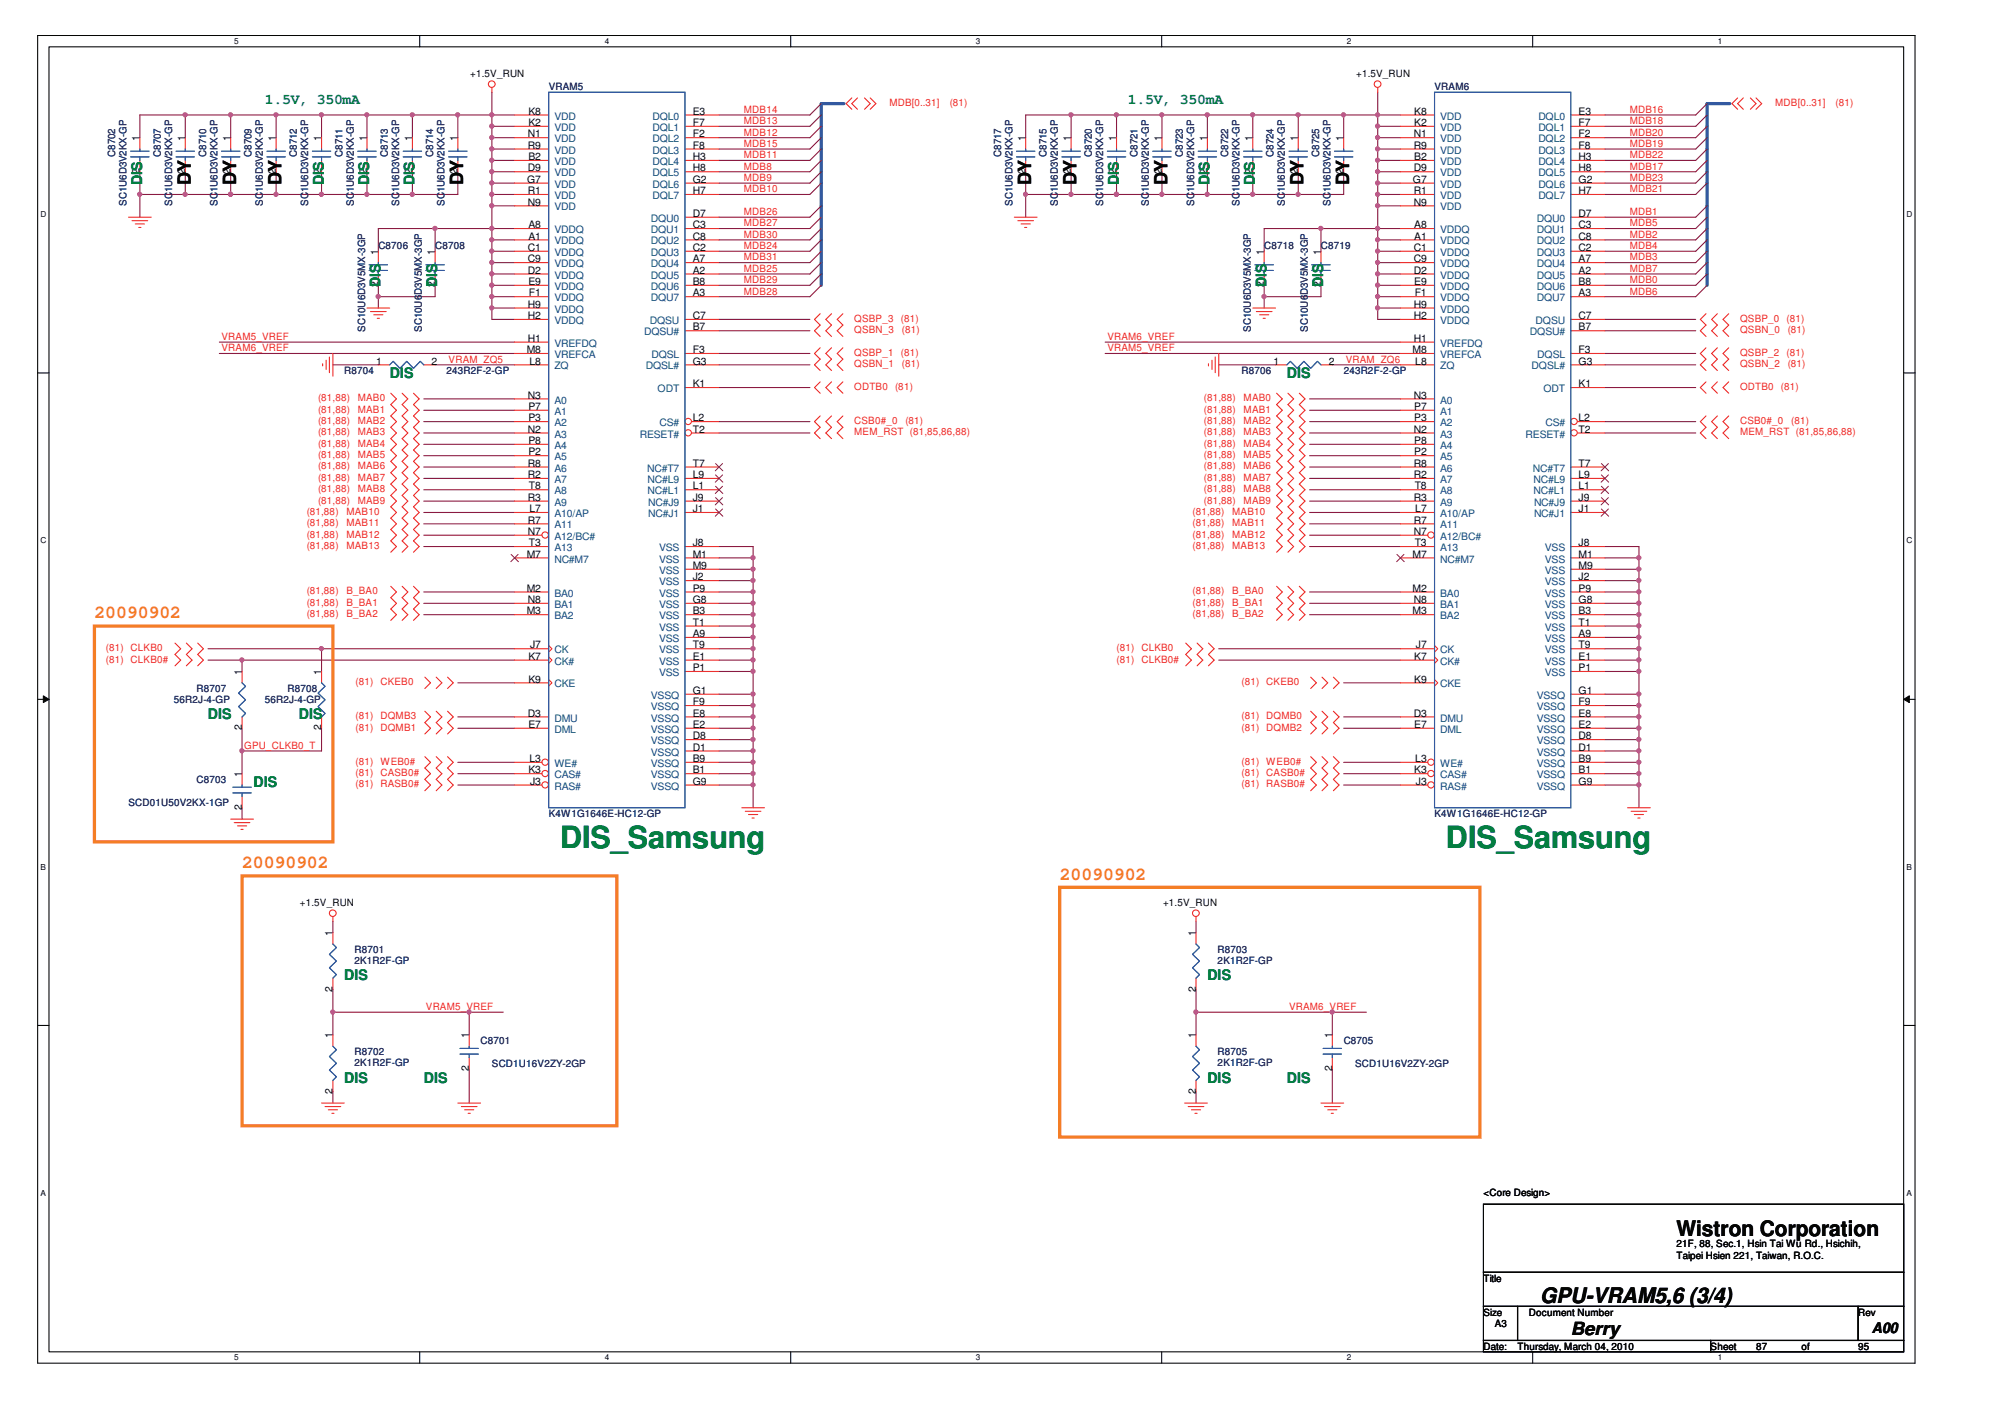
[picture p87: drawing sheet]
<svg xmlns="http://www.w3.org/2000/svg" width="297mm" height="210mm" viewBox="0 0 297 210" stroke-linecap="round" stroke-linejoin="round" font-family="sans-serif">
<defs><g id="words">
<g font-size="4.6" fill="#047e41">
<text x="83.6" y="126.4">DIS_Samsung</text>
<text x="215.7" y="126.4">DIS_Samsung</text>
</g>
<g font-size="3.2" fill="#040503">
<text x="250.1" y="184.3">Wistron Corporation</text>
<text x="229.8" y="194.4">GPU-VRAM5,6 (3/4)</text>
</g>
<g font-size="2.7" fill="#040503">
<text x="28.4" y="27.6" transform="rotate(-90 28.4 27.6)">DY</text>
<text x="35.2" y="27.6" transform="rotate(-90 35.2 27.6)">DY</text>
<text x="42" y="27.6" transform="rotate(-90 42 27.6)">DY</text>
<text x="69.1" y="27.6" transform="rotate(-90 69.1 27.6)">DY</text>
<text x="153.8" y="27.6" transform="rotate(-90 153.8 27.6)">DY</text>
<text x="160.6" y="27.6" transform="rotate(-90 160.6 27.6)">DY</text>
<text x="174.2" y="27.6" transform="rotate(-90 174.2 27.6)">DY</text>
<text x="194.5" y="27.6" transform="rotate(-90 194.5 27.6)">DY</text>
<text x="201.3" y="27.6" transform="rotate(-90 201.3 27.6)">DY</text>
<text x="234.3" y="199.2">Berry</text>
</g>
<g font-size="2.7" fill="#f47e25">
<text x="14.1" y="92.3">20090902</text>
<text x="36.1" y="129.5">20090902</text>
<text x="158.1" y="131.2">20090902</text>
</g>
<g font-size="2.2" fill="#047e41">
<text x="39.5" y="15.5">1.5V, 350mA</text>
<text x="168.3" y="15.5">1.5V, 350mA</text>
<text x="21.2" y="27.6" transform="rotate(-90 21.2 27.6)">DIS</text>
<text x="48.3" y="27.6" transform="rotate(-90 48.3 27.6)">DIS</text>
<text x="55.1" y="27.6" transform="rotate(-90 55.1 27.6)">DIS</text>
<text x="61.9" y="27.6" transform="rotate(-90 61.9 27.6)">DIS</text>
<text x="166.9" y="27.6" transform="rotate(-90 166.9 27.6)">DIS</text>
<text x="180.5" y="27.6" transform="rotate(-90 180.5 27.6)">DIS</text>
<text x="187.2" y="27.6" transform="rotate(-90 187.2 27.6)">DIS</text>
<text x="56.8" y="42.9" transform="rotate(-90 56.8 42.9)">DIS</text>
<text x="65.2" y="42.9" transform="rotate(-90 65.2 42.9)">DIS</text>
<text x="188.9" y="42.9" transform="rotate(-90 188.9 42.9)">DIS</text>
<text x="197.4" y="42.9" transform="rotate(-90 197.4 42.9)">DIS</text>
<text x="58.1" y="56.4">DIS</text>
<text x="192" y="56.4">DIS</text>
<text x="31" y="107.3">DIS</text>
<text x="44.6" y="107.3">DIS</text>
<text x="37.8" y="117.4">DIS</text>
<text x="51.4" y="146.2">DIS</text>
<text x="180.1" y="146.2">DIS</text>
<text x="51.4" y="161.5">DIS</text>
<text x="63.2" y="161.5">DIS</text>
<text x="180.1" y="161.5">DIS</text>
<text x="192" y="161.5">DIS</text>
</g>
<text font-size="2.2" fill="#040503" x="279.2" y="198.9">A00</text>
<g font-size="1.5" fill="#040503">
<text x="70.2" y="11.4">+1.5V_RUN</text>
<text x="202.3" y="11.4">+1.5V_RUN</text>
<text x="78.8" y="17.1">K8</text>
<text x="103.4" y="17.1">E3</text>
<text x="211" y="17.1">K8</text>
<text x="235.5" y="17.1">E3</text>
<text x="20.8" y="21.1" transform="rotate(-90 20.8 21.1)">1</text>
<text x="27.6" y="21.1" transform="rotate(-90 27.6 21.1)">1</text>
<text x="34.4" y="21.1" transform="rotate(-90 34.4 21.1)">1</text>
<text x="41.2" y="21.1" transform="rotate(-90 41.2 21.1)">1</text>
<text x="47.9" y="21.1" transform="rotate(-90 47.9 21.1)">1</text>
<text x="54.7" y="21.1" transform="rotate(-90 54.7 21.1)">1</text>
<text x="61.5" y="21.1" transform="rotate(-90 61.5 21.1)">1</text>
<text x="68.3" y="21.1" transform="rotate(-90 68.3 21.1)">1</text>
<text x="78.8" y="20.5">N1</text>
<text x="78.8" y="22.2">R9</text>
<text x="78.8" y="23.9">B2</text>
<text x="78.8" y="18.8">K2</text>
<text x="103.4" y="18.8">F7</text>
<text x="103.4" y="20.5">F2</text>
<text x="103.4" y="22.2">F8</text>
<text x="103.4" y="23.9">H3</text>
<text x="153" y="21.1" transform="rotate(-90 153 21.1)">1</text>
<text x="159.8" y="21.1" transform="rotate(-90 159.8 21.1)">1</text>
<text x="166.5" y="21.1" transform="rotate(-90 166.5 21.1)">1</text>
<text x="173.3" y="21.1" transform="rotate(-90 173.3 21.1)">1</text>
<text x="180.1" y="21.1" transform="rotate(-90 180.1 21.1)">1</text>
<text x="186.9" y="21.1" transform="rotate(-90 186.9 21.1)">1</text>
<text x="193.6" y="21.1" transform="rotate(-90 193.6 21.1)">1</text>
<text x="200.4" y="21.1" transform="rotate(-90 200.4 21.1)">1</text>
<text x="210.9" y="20.5">N1</text>
<text x="210.9" y="22.2">R9</text>
<text x="211" y="23.9">B2</text>
<text x="211" y="18.8">K2</text>
<text x="235.5" y="18.8">F7</text>
<text x="235.5" y="20.5">F2</text>
<text x="235.5" y="22.2">F8</text>
<text x="235.5" y="23.9">H3</text>
<text x="20.8" y="25.9" transform="rotate(-90 20.8 25.9)">2</text>
<text x="27.6" y="25.9" transform="rotate(-90 27.6 25.9)">2</text>
<text x="34.4" y="25.9" transform="rotate(-90 34.4 25.9)">2</text>
<text x="41.2" y="25.9" transform="rotate(-90 41.2 25.9)">2</text>
<text x="47.9" y="25.9" transform="rotate(-90 47.9 25.9)">2</text>
<text x="54.7" y="25.9" transform="rotate(-90 54.7 25.9)">2</text>
<text x="61.5" y="25.9" transform="rotate(-90 61.5 25.9)">2</text>
<text x="68.3" y="25.9" transform="rotate(-90 68.3 25.9)">2</text>
<text x="78.6" y="27.3">G7</text>
<text x="78.8" y="25.6">D9</text>
<text x="78.8" y="29">R1</text>
<text x="103.4" y="25.6">H8</text>
<text x="103.4" y="27.3">G2</text>
<text x="103.4" y="29">H7</text>
<text x="153" y="25.9" transform="rotate(-90 153 25.9)">2</text>
<text x="159.8" y="25.9" transform="rotate(-90 159.8 25.9)">2</text>
<text x="166.5" y="25.9" transform="rotate(-90 166.5 25.9)">2</text>
<text x="173.3" y="25.9" transform="rotate(-90 173.3 25.9)">2</text>
<text x="180.1" y="25.9" transform="rotate(-90 180.1 25.9)">2</text>
<text x="186.9" y="25.9" transform="rotate(-90 186.9 25.9)">2</text>
<text x="193.6" y="25.9" transform="rotate(-90 193.6 25.9)">2</text>
<text x="200.4" y="25.9" transform="rotate(-90 200.4 25.9)">2</text>
<text x="210.8" y="27.3">G7</text>
<text x="210.9" y="25.6">D9</text>
<text x="210.9" y="29">R1</text>
<text x="235.5" y="25.6">H8</text>
<text x="235.5" y="27.3">G2</text>
<text x="235.5" y="29">H7</text>
<text x="78.8" y="30.7">N9</text>
<text x="78.8" y="35.7">A1</text>
<text x="78.8" y="34.1">A8</text>
<text x="103.4" y="32.4">D7</text>
<text x="103.4" y="34.1">C3</text>
<text x="103.4" y="35.7">C8</text>
<text x="210.9" y="30.7">N9</text>
<text x="211" y="35.7">A1</text>
<text x="211" y="34.1">A8</text>
<text x="235.5" y="32.4">D7</text>
<text x="235.5" y="34.1">C3</text>
<text x="235.5" y="35.7">C8</text>
<text x="56.4" y="38" transform="rotate(-90 56.4 38)">1</text>
<text x="64.9" y="38" transform="rotate(-90 64.9 38)">1</text>
<text x="78.8" y="37.4">C1</text>
<text x="78.8" y="39.1">C9</text>
<text x="78.8" y="40.8">D2</text>
<text x="103.4" y="37.4">C2</text>
<text x="103.4" y="39.1">A7</text>
<text x="103.4" y="40.8">A2</text>
<text x="188.6" y="38" transform="rotate(-90 188.6 38)">1</text>
<text x="197" y="38" transform="rotate(-90 197 38)">1</text>
<text x="210.9" y="37.4">C1</text>
<text x="210.9" y="39.1">C9</text>
<text x="210.9" y="40.8">D2</text>
<text x="235.5" y="37.4">C2</text>
<text x="235.5" y="39.1">A7</text>
<text x="235.5" y="40.8">A2</text>
<text x="56.4" y="42.9" transform="rotate(-90 56.4 42.9)">2</text>
<text x="64.9" y="42.9" transform="rotate(-90 64.9 42.9)">2</text>
<text x="78.8" y="47.6">H2</text>
<text x="78.8" y="45.9">H9</text>
<text x="78.8" y="42.5">E9</text>
<text x="78.9" y="44.2">F1</text>
<text x="103.4" y="47.6">C7</text>
<text x="103.4" y="42.5">B8</text>
<text x="103.4" y="44.2">A3</text>
<text x="188.6" y="42.9" transform="rotate(-90 188.6 42.9)">2</text>
<text x="197" y="42.9" transform="rotate(-90 197 42.9)">2</text>
<text x="210.9" y="47.6">H2</text>
<text x="210.9" y="45.9">H9</text>
<text x="211" y="42.5">E9</text>
<text x="211.1" y="44.2">F1</text>
<text x="235.5" y="47.6">C7</text>
<text x="235.5" y="42.5">B8</text>
<text x="235.5" y="44.2">A3</text>
<text x="78.6" y="52.7">M8</text>
<text x="78.8" y="51">H1</text>
<text x="103.4" y="49.3">B7</text>
<text x="103.4" y="52.7">F3</text>
<text x="210.7" y="52.7">M8</text>
<text x="210.9" y="51">H1</text>
<text x="235.5" y="52.7">F3</text>
<text x="235.5" y="49.3">B7</text>
<text x="56.1" y="54.4">1</text>
<text x="64.4" y="54.4">2</text>
<text x="78.8" y="59.5">N3</text>
<text x="79" y="54.4">L8</text>
<text x="103.4" y="54.4">G3</text>
<text x="103.4" y="57.8">K1</text>
<text x="190" y="54.4">1</text>
<text x="198.2" y="54.4">2</text>
<text x="210.9" y="59.5">N3</text>
<text x="211.2" y="54.4">L8</text>
<text x="235.5" y="54.4">G3</text>
<text x="235.5" y="57.8">K1</text>
<text x="78.8" y="64.6">N2</text>
<text x="78.8" y="61.2">P7</text>
<text x="78.8" y="62.9">P3</text>
<text x="103.4" y="62.9">L2</text>
<text x="103.4" y="64.6">T2</text>
<text x="210.9" y="64.6">N2</text>
<text x="211" y="61.2">P7</text>
<text x="211" y="62.9">P3</text>
<text x="235.5" y="62.9">L2</text>
<text x="235.5" y="64.6">T2</text>
<text x="78.8" y="71.3">R2</text>
<text x="78.8" y="69.6">R8</text>
<text x="78.8" y="67.9">P2</text>
<text x="78.8" y="66.2">P8</text>
<text x="103.4" y="71.3">L9</text>
<text x="103.4" y="69.6">T7</text>
<text x="210.9" y="71.3">R2</text>
<text x="210.9" y="69.6">R8</text>
<text x="211" y="67.9">P2</text>
<text x="211" y="66.2">P8</text>
<text x="235.5" y="69.6">T7</text>
<text x="235.5" y="71.3">L9</text>
<text x="78.8" y="74.7">R3</text>
<text x="78.9" y="73">T8</text>
<text x="79" y="76.4">L7</text>
<text x="103.4" y="76.4">J1</text>
<text x="103.4" y="74.7">J9</text>
<text x="103.4" y="73">L1</text>
<text x="210.9" y="74.7">R3</text>
<text x="211.1" y="73">T8</text>
<text x="211.2" y="76.4">L7</text>
<text x="235.5" y="76.4">J1</text>
<text x="235.5" y="74.7">J9</text>
<text x="235.5" y="73">L1</text>
<text x="78.6" y="83.2">M7</text>
<text x="78.8" y="78.1">R7</text>
<text x="78.8" y="79.8">N7</text>
<text x="78.9" y="81.5">T3</text>
<text x="103.4" y="83.2">M1</text>
<text x="103.4" y="81.5">J8</text>
<text x="210.7" y="83.2">M7</text>
<text x="210.9" y="78.1">R7</text>
<text x="210.9" y="79.8">N7</text>
<text x="211.1" y="81.5">T3</text>
<text x="235.5" y="83.2">M1</text>
<text x="235.5" y="81.5">J8</text>
<text x="78.6" y="88.3">M2</text>
<text x="78.8" y="90">N8</text>
<text x="103.4" y="88.3">P9</text>
<text x="103.4" y="84.9">M9</text>
<text x="103.4" y="86.6">J2</text>
<text x="103.4" y="90">G8</text>
<text x="210.7" y="88.3">M2</text>
<text x="210.9" y="90">N8</text>
<text x="235.5" y="88.3">P9</text>
<text x="235.5" y="84.9">M9</text>
<text x="235.5" y="86.6">J2</text>
<text x="235.5" y="90">G8</text>
<text x="78.6" y="91.7">M3</text>
<text x="103.4" y="95.1">A9</text>
<text x="103.4" y="91.7">B3</text>
<text x="103.4" y="93.4">T1</text>
<text x="210.7" y="91.7">M3</text>
<text x="235.5" y="95.1">A9</text>
<text x="235.5" y="91.7">B3</text>
<text x="235.5" y="93.4">T1</text>
<text x="36.1" y="100.7" transform="rotate(-90 36.1 100.7)">1</text>
<text x="47.9" y="100.7" transform="rotate(-90 47.9 100.7)">1</text>
<text x="78.8" y="98.4">K7</text>
<text x="78.8" y="101.8">K9</text>
<text x="79.1" y="96.7">J7</text>
<text x="103.4" y="98.4">E1</text>
<text x="103.4" y="96.7">T9</text>
<text x="103.4" y="100.1">P1</text>
<text x="211" y="98.4">K7</text>
<text x="211" y="101.8">K9</text>
<text x="211.2" y="96.7">J7</text>
<text x="235.5" y="98.4">E1</text>
<text x="235.5" y="96.7">T9</text>
<text x="235.5" y="100.1">P1</text>
<text x="78.8" y="106.9">D3</text>
<text x="103.4" y="103.5">G1</text>
<text x="103.4" y="105.2">F9</text>
<text x="103.4" y="106.9">E8</text>
<text x="210.9" y="106.9">D3</text>
<text x="235.5" y="103.5">G1</text>
<text x="235.5" y="105.2">F9</text>
<text x="235.5" y="106.9">E8</text>
<text x="36.1" y="109" transform="rotate(-90 36.1 109)">2</text>
<text x="47.9" y="109" transform="rotate(-90 47.9 109)">2</text>
<text x="78.8" y="108.6">E7</text>
<text x="79" y="113.7">L3</text>
<text x="103.4" y="113.7">B9</text>
<text x="103.4" y="112">D1</text>
<text x="103.4" y="110.3">D8</text>
<text x="103.4" y="108.6">E2</text>
<text x="211" y="108.6">E7</text>
<text x="211.2" y="113.7">L3</text>
<text x="235.5" y="113.7">B9</text>
<text x="235.5" y="112">D1</text>
<text x="235.5" y="110.3">D8</text>
<text x="235.5" y="108.6">E2</text>
<text x="36.1" y="115.9" transform="rotate(-90 36.1 115.9)">1</text>
<text x="78.8" y="115.4">K3</text>
<text x="79.1" y="117.1">J3</text>
<text x="103.4" y="117.1">G9</text>
<text x="103.4" y="115.4">B1</text>
<text x="211" y="115.4">K3</text>
<text x="211.2" y="117.1">J3</text>
<text x="235.5" y="117.1">G9</text>
<text x="235.5" y="115.4">B1</text>
<text x="36.1" y="120.8" transform="rotate(-90 36.1 120.8)">2</text>
<text x="44.7" y="135.1">+1.5V_RUN</text>
<text x="173.5" y="135.1">+1.5V_RUN</text>
<text x="49.6" y="139.7" transform="rotate(-90 49.6 139.7)">1</text>
<text x="178.4" y="139.7" transform="rotate(-90 178.4 139.7)">1</text>
<text x="49.6" y="147.9" transform="rotate(-90 49.6 147.9)">2</text>
<text x="178.4" y="147.9" transform="rotate(-90 178.4 147.9)">2</text>
<text x="49.6" y="154.9" transform="rotate(-90 49.6 154.9)">1</text>
<text x="70" y="154.9" transform="rotate(-90 70 154.9)">1</text>
<text x="178.4" y="154.9" transform="rotate(-90 178.4 154.9)">1</text>
<text x="198.7" y="154.9" transform="rotate(-90 198.7 154.9)">1</text>
<text x="70" y="159.8" transform="rotate(-90 70 159.8)">2</text>
<text x="198.7" y="159.8" transform="rotate(-90 198.7 159.8)">2</text>
<text x="49.6" y="163.2" transform="rotate(-90 49.6 163.2)">2</text>
<text x="178.4" y="163.2" transform="rotate(-90 178.4 163.2)">2</text>
<text x="221.3" y="178.5">&lt;Core Design&gt;</text>
<text x="221.3" y="191.2">Title</text>
<text x="250.1" y="186.1">21F, 88, Sec.1, Hsin Tai Wu Rd., Hsichih,</text>
<text x="250.1" y="187.8">Taipei Hsien 221, Taiwan, R.O.C.</text>
<text x="221.3" y="196.3">Size</text>
<text x="223" y="198">A3</text>
<text x="228.1" y="196.3">Document Number</text>
<text x="277.2" y="196.3">Rev</text>
<text x="221.3" y="201.3">Date:</text>
<text x="226.4" y="201.3">Thursday, March 04, 2010</text>
<text x="255.2" y="201.3">Sheet</text>
<text x="262" y="201.3">87</text>
<text x="268.8" y="201.4">of</text>
<text x="277.2" y="201.3">95</text>
</g>
<g font-size="1.5" fill="#252c73">
<text x="81.9" y="13.4">VRAM5</text>
<text x="214" y="13.4">VRAM6</text>
<text x="17.2" y="23.4" transform="rotate(-90 17.2 23.4)">C8702</text>
<text x="24" y="23.4" transform="rotate(-90 24 23.4)">C8707</text>
<text x="30.7" y="23.4" transform="rotate(-90 30.7 23.4)">C8710</text>
<text x="37.5" y="23.4" transform="rotate(-90 37.5 23.4)">C8709</text>
<text x="44.3" y="23.4" transform="rotate(-90 44.3 23.4)">C8712</text>
<text x="51.1" y="23.4" transform="rotate(-90 51.1 23.4)">C8711</text>
<text x="57.9" y="23.4" transform="rotate(-90 57.9 23.4)">C8713</text>
<text x="64.6" y="23.4" transform="rotate(-90 64.6 23.4)">C8714</text>
<text x="149.4" y="23.4" transform="rotate(-90 149.4 23.4)">C8717</text>
<text x="156.1" y="23.4" transform="rotate(-90 156.1 23.4)">C8715</text>
<text x="162.9" y="23.4" transform="rotate(-90 162.9 23.4)">C8720</text>
<text x="169.7" y="23.4" transform="rotate(-90 169.7 23.4)">C8721</text>
<text x="176.5" y="23.4" transform="rotate(-90 176.5 23.4)">C8723</text>
<text x="183.2" y="23.4" transform="rotate(-90 183.2 23.4)">C8722</text>
<text x="190" y="23.4" transform="rotate(-90 190 23.4)">C8724</text>
<text x="196.8" y="23.4" transform="rotate(-90 196.8 23.4)">C8725</text>
<text x="18.9" y="30.7" transform="rotate(-90 18.9 30.7)">SC1U6D3V2KX-GP</text>
<text x="25.7" y="30.7" transform="rotate(-90 25.7 30.7)">SC1U6D3V2KX-GP</text>
<text x="32.4" y="30.7" transform="rotate(-90 32.4 30.7)">SC1U6D3V2KX-GP</text>
<text x="39.2" y="30.7" transform="rotate(-90 39.2 30.7)">SC1U6D3V2KX-GP</text>
<text x="46" y="30.7" transform="rotate(-90 46 30.7)">SC1U6D3V2KX-GP</text>
<text x="52.8" y="30.7" transform="rotate(-90 52.8 30.7)">SC1U6D3V2KX-GP</text>
<text x="59.6" y="30.7" transform="rotate(-90 59.6 30.7)">SC1U6D3V2KX-GP</text>
<text x="66.3" y="30.7" transform="rotate(-90 66.3 30.7)">SC1U6D3V2KX-GP</text>
<text x="151" y="30.7" transform="rotate(-90 151 30.7)">SC1U6D3V2KX-GP</text>
<text x="157.8" y="30.7" transform="rotate(-90 157.8 30.7)">SC1U6D3V2KX-GP</text>
<text x="164.6" y="30.7" transform="rotate(-90 164.6 30.7)">SC1U6D3V2KX-GP</text>
<text x="171.4" y="30.7" transform="rotate(-90 171.4 30.7)">SC1U6D3V2KX-GP</text>
<text x="178.2" y="30.7" transform="rotate(-90 178.2 30.7)">SC1U6D3V2KX-GP</text>
<text x="184.9" y="30.7" transform="rotate(-90 184.9 30.7)">SC1U6D3V2KX-GP</text>
<text x="191.7" y="30.7" transform="rotate(-90 191.7 30.7)">SC1U6D3V2KX-GP</text>
<text x="198.5" y="30.7" transform="rotate(-90 198.5 30.7)">SC1U6D3V2KX-GP</text>
<text x="56.4" y="37.2">C8706</text>
<text x="64.9" y="37.2">C8708</text>
<text x="188.6" y="37.2">C8718</text>
<text x="197.1" y="37.2">C8719</text>
<text x="54.5" y="49.5" transform="rotate(-90 54.5 49.5)">SC10U6D3V5MX-3GP</text>
<text x="62.9" y="49.5" transform="rotate(-90 62.9 49.5)">SC10U6D3V5MX-3GP</text>
<text x="186.6" y="49.5" transform="rotate(-90 186.6 49.5)">SC10U6D3V5MX-3GP</text>
<text x="195.1" y="49.5" transform="rotate(-90 195.1 49.5)">SC10U6D3V5MX-3GP</text>
<text x="51.4" y="55.8">R8704</text>
<text x="66.6" y="55.8">243R2F-2-GP</text>
<text x="185.2" y="55.8">R8706</text>
<text x="200.5" y="55.8">243R2F-2-GP</text>
<text x="25.9" y="104.9">56R2J-4-GP</text>
<text x="29.3" y="103.2">R8707</text>
<text x="39.5" y="104.9">56R2J-4-GP</text>
<text x="42.9" y="103.2">R8708</text>
<text x="29.3" y="116.8">C8703</text>
<text x="19.2" y="120.2">SCD01U50V2KX-1GP</text>
<text x="81.9" y="121.9">K4W1G1646E-HC12-GP</text>
<text x="214" y="121.9">K4W1G1646E-HC12-GP</text>
<text x="52.9" y="142.2">R8701</text>
<text x="52.9" y="143.7">2K1R2F-GP</text>
<text x="181.7" y="142.2">R8703</text>
<text x="181.7" y="143.7">2K1R2F-GP</text>
<text x="71.7" y="155.8">C8701</text>
<text x="200.5" y="155.8">C8705</text>
<text x="52.9" y="157.5">R8702</text>
<text x="52.9" y="159">2K1R2F-GP</text>
<text x="73.4" y="159.2">SCD1U16V2ZY-2GP</text>
<text x="181.7" y="157.5">R8705</text>
<text x="181.7" y="159">2K1R2F-GP</text>
<text x="202.2" y="159.2">SCD1U16V2ZY-2GP</text>
</g>
<g font-size="1.5" fill="#0e457b">
<text x="82.7" y="17.8">VDD</text>
<text x="97.4" y="17.8">DQL0</text>
<text x="214.9" y="17.8">VDD</text>
<text x="229.5" y="17.8">DQL0</text>
<text x="82.7" y="19.5">VDD</text>
<text x="82.7" y="21.2">VDD</text>
<text x="82.7" y="22.9">VDD</text>
<text x="97.4" y="19.5">DQL1</text>
<text x="97.4" y="21.2">DQL2</text>
<text x="97.4" y="22.9">DQL3</text>
<text x="214.9" y="19.5">VDD</text>
<text x="214.9" y="21.2">VDD</text>
<text x="214.9" y="22.9">VDD</text>
<text x="229.5" y="19.5">DQL1</text>
<text x="229.5" y="21.2">DQL2</text>
<text x="229.5" y="22.9">DQL3</text>
<text x="82.7" y="24.6">VDD</text>
<text x="82.7" y="26.3">VDD</text>
<text x="82.7" y="28">VDD</text>
<text x="82.7" y="29.7">VDD</text>
<text x="97.4" y="24.6">DQL4</text>
<text x="97.4" y="26.3">DQL5</text>
<text x="97.4" y="28">DQL6</text>
<text x="97.4" y="29.7">DQL7</text>
<text x="214.9" y="24.6">VDD</text>
<text x="214.9" y="26.3">VDD</text>
<text x="214.9" y="28">VDD</text>
<text x="214.9" y="29.7">VDD</text>
<text x="229.5" y="24.6">DQL4</text>
<text x="229.5" y="26.3">DQL5</text>
<text x="229.5" y="28">DQL6</text>
<text x="229.5" y="29.7">DQL7</text>
<text x="82.7" y="31.4">VDD</text>
<text x="82.7" y="34.8">VDDQ</text>
<text x="97.1" y="33.1">DQU0</text>
<text x="97.1" y="34.8">DQU1</text>
<text x="214.9" y="31.4">VDD</text>
<text x="214.9" y="34.8">VDDQ</text>
<text x="229.3" y="33.1">DQU0</text>
<text x="229.3" y="34.8">DQU1</text>
<text x="82.7" y="36.5">VDDQ</text>
<text x="82.7" y="38.2">VDDQ</text>
<text x="82.7" y="39.9">VDDQ</text>
<text x="82.7" y="41.6">VDDQ</text>
<text x="97.1" y="36.5">DQU2</text>
<text x="97.1" y="38.2">DQU3</text>
<text x="97.1" y="39.9">DQU4</text>
<text x="97.1" y="41.6">DQU5</text>
<text x="214.9" y="36.5">VDDQ</text>
<text x="214.9" y="38.2">VDDQ</text>
<text x="214.9" y="39.9">VDDQ</text>
<text x="214.9" y="41.6">VDDQ</text>
<text x="229.3" y="36.5">DQU2</text>
<text x="229.3" y="38.2">DQU3</text>
<text x="229.3" y="39.9">DQU4</text>
<text x="229.3" y="41.6">DQU5</text>
<text x="82.7" y="43.3">VDDQ</text>
<text x="82.7" y="44.9">VDDQ</text>
<text x="82.7" y="46.6">VDDQ</text>
<text x="97.1" y="43.3">DQU6</text>
<text x="97.1" y="44.9">DQU7</text>
<text x="214.9" y="43.3">VDDQ</text>
<text x="214.9" y="44.9">VDDQ</text>
<text x="214.9" y="46.6">VDDQ</text>
<text x="229.3" y="43.3">DQU6</text>
<text x="229.3" y="44.9">DQU7</text>
<text x="82.7" y="51.7">VREFDQ</text>
<text x="82.7" y="53.4">VREFCA</text>
<text x="82.7" y="48.3">VDDQ</text>
<text x="96.1" y="50">DQSU#</text>
<text x="96.9" y="48.3">DQSU</text>
<text x="97.2" y="53.4">DQSL</text>
<text x="214.9" y="51.7">VREFDQ</text>
<text x="214.9" y="53.4">VREFCA</text>
<text x="214.9" y="48.3">VDDQ</text>
<text x="228.3" y="50">DQSU#</text>
<text x="229.1" y="48.3">DQSU</text>
<text x="229.3" y="53.4">DQSL</text>
<text x="82.7" y="55.1">ZQ</text>
<text x="96.3" y="55.1">DQSL#</text>
<text x="98.1" y="58.5">ODT</text>
<text x="214.9" y="55.1">ZQ</text>
<text x="228.5" y="55.1">DQSL#</text>
<text x="230.3" y="58.5">ODT</text>
<text x="82.7" y="61.9">A1</text>
<text x="82.7" y="60.2">A0</text>
<text x="82.7" y="63.6">A2</text>
<text x="82.7" y="65.3">A3</text>
<text x="95.5" y="65.3">RESET#</text>
<text x="98.4" y="63.6">CS#</text>
<text x="214.9" y="61.9">A1</text>
<text x="214.9" y="60.2">A0</text>
<text x="214.9" y="63.6">A2</text>
<text x="214.9" y="65.3">A3</text>
<text x="227.6" y="65.3">RESET#</text>
<text x="230.6" y="63.6">CS#</text>
<text x="82.7" y="68.7">A5</text>
<text x="82.7" y="70.4">A6</text>
<text x="82.7" y="67">A4</text>
<text x="96.5" y="70.4">NC#T7</text>
<text x="214.9" y="68.7">A5</text>
<text x="214.9" y="70.4">A6</text>
<text x="214.9" y="67">A4</text>
<text x="228.7" y="70.4">NC#T7</text>
<text x="82.7" y="72.1">A7</text>
<text x="82.7" y="73.8">A8</text>
<text x="82.7" y="77.1">A10/AP</text>
<text x="82.7" y="75.4">A9</text>
<text x="96.6" y="73.8">NC#L1</text>
<text x="96.6" y="72.1">NC#L9</text>
<text x="96.7" y="77.1">NC#J1</text>
<text x="96.7" y="75.4">NC#J9</text>
<text x="214.9" y="72.1">A7</text>
<text x="214.9" y="73.8">A8</text>
<text x="214.9" y="77.1">A10/AP</text>
<text x="214.9" y="75.4">A9</text>
<text x="228.8" y="73.8">NC#L1</text>
<text x="228.8" y="72.1">NC#L9</text>
<text x="228.9" y="77.1">NC#J1</text>
<text x="228.9" y="75.4">NC#J9</text>
<text x="82.7" y="78.8">A11</text>
<text x="82.7" y="80.5">A12/BC#</text>
<text x="82.7" y="82.2">A13</text>
<text x="82.7" y="83.9">NC#M7</text>
<text x="98.3" y="83.9">VSS</text>
<text x="98.3" y="82.2">VSS</text>
<text x="214.9" y="78.8">A11</text>
<text x="214.9" y="80.5">A12/BC#</text>
<text x="214.9" y="82.2">A13</text>
<text x="214.9" y="83.9">NC#M7</text>
<text x="230.5" y="83.9">VSS</text>
<text x="230.5" y="82.2">VSS</text>
<text x="82.7" y="89">BA0</text>
<text x="98.3" y="89">VSS</text>
<text x="98.3" y="85.6">VSS</text>
<text x="98.3" y="87.3">VSS</text>
<text x="214.9" y="89">BA0</text>
<text x="230.5" y="89">VSS</text>
<text x="230.5" y="85.6">VSS</text>
<text x="230.5" y="87.3">VSS</text>
<text x="82.7" y="90.7">BA1</text>
<text x="82.7" y="92.4">BA2</text>
<text x="98.3" y="95.8">VSS</text>
<text x="98.3" y="92.4">VSS</text>
<text x="98.3" y="94.1">VSS</text>
<text x="98.3" y="90.7">VSS</text>
<text x="214.9" y="90.7">BA1</text>
<text x="214.9" y="92.4">BA2</text>
<text x="230.5" y="95.8">VSS</text>
<text x="230.5" y="92.4">VSS</text>
<text x="230.5" y="94.1">VSS</text>
<text x="230.5" y="90.7">VSS</text>
<text x="82.7" y="99.2">CK#</text>
<text x="82.7" y="97.5">CK</text>
<text x="98.3" y="99.2">VSS</text>
<text x="98.3" y="97.5">VSS</text>
<text x="98.3" y="100.9">VSS</text>
<text x="214.9" y="99.2">CK#</text>
<text x="214.9" y="97.5">CK</text>
<text x="230.5" y="99.2">VSS</text>
<text x="230.5" y="97.5">VSS</text>
<text x="230.5" y="100.9">VSS</text>
<text x="82.7" y="107.6">DMU</text>
<text x="82.7" y="102.6">CKE</text>
<text x="97.1" y="104.2">VSSQ</text>
<text x="97.1" y="105.9">VSSQ</text>
<text x="97.1" y="107.6">VSSQ</text>
<text x="214.9" y="107.6">DMU</text>
<text x="214.9" y="102.6">CKE</text>
<text x="229.3" y="104.2">VSSQ</text>
<text x="229.3" y="105.9">VSSQ</text>
<text x="229.3" y="107.6">VSSQ</text>
<text x="82.7" y="109.3">DML</text>
<text x="97.1" y="112.7">VSSQ</text>
<text x="97.1" y="111">VSSQ</text>
<text x="97.1" y="109.3">VSSQ</text>
<text x="214.9" y="109.3">DML</text>
<text x="229.3" y="112.7">VSSQ</text>
<text x="229.3" y="111">VSSQ</text>
<text x="229.3" y="109.3">VSSQ</text>
<text x="82.7" y="114.4">WE#</text>
<text x="82.7" y="117.8">RAS#</text>
<text x="82.7" y="116.1">CAS#</text>
<text x="97.1" y="117.8">VSSQ</text>
<text x="97.1" y="114.4">VSSQ</text>
<text x="97.1" y="116.1">VSSQ</text>
<text x="214.9" y="114.4">WE#</text>
<text x="214.9" y="117.8">RAS#</text>
<text x="214.9" y="116.1">CAS#</text>
<text x="229.3" y="117.8">VSSQ</text>
<text x="229.3" y="114.4">VSSQ</text>
<text x="229.3" y="116.1">VSSQ</text>
</g>
<g font-size="1.5" fill="#ee2523">
<text x="111" y="16.8">MDB14</text>
<text x="132.7" y="15.8">MDB[0..31]</text>
<text x="141.7" y="15.8">(81)</text>
<text x="243.1" y="16.8">MDB16</text>
<text x="264.8" y="15.8">MDB[0..31]</text>
<text x="273.8" y="15.8">(81)</text>
<text x="111" y="18.5">MDB13</text>
<text x="111" y="21.9">MDB15</text>
<text x="111" y="23.6">MDB11</text>
<text x="111" y="20.2">MDB12</text>
<text x="243.1" y="21.9">MDB19</text>
<text x="243.1" y="23.6">MDB22</text>
<text x="243.1" y="20.2">MDB20</text>
<text x="243.1" y="18.5">MDB18</text>
<text x="111" y="25.3">MDB8</text>
<text x="111" y="28.7">MDB10</text>
<text x="111" y="27">MDB9</text>
<text x="243.1" y="25.3">MDB17</text>
<text x="243.1" y="28.7">MDB21</text>
<text x="243.1" y="27">MDB23</text>
<text x="111" y="35.5">MDB30</text>
<text x="111" y="32.1">MDB26</text>
<text x="111" y="33.8">MDB27</text>
<text x="243.1" y="33.8">MDB5</text>
<text x="243.1" y="35.5">MDB2</text>
<text x="243.1" y="32.1">MDB1</text>
<text x="111" y="40.6">MDB25</text>
<text x="111" y="37.2">MDB24</text>
<text x="111" y="38.9">MDB31</text>
<text x="243.1" y="40.6">MDB7</text>
<text x="243.1" y="38.9">MDB3</text>
<text x="243.1" y="37.2">MDB4</text>
<text x="111" y="42.2">MDB29</text>
<text x="111" y="43.9">MDB28</text>
<text x="243.1" y="42.2">MDB0</text>
<text x="243.1" y="43.9">MDB6</text>
<text x="33" y="52.4">VRAM6_VREF</text>
<text x="33" y="50.7">VRAM5_VREF</text>
<text x="127.4" y="49.7">QSBN_3</text>
<text x="127.4" y="48">QSBP_3</text>
<text x="127.4" y="53.1">QSBP_1</text>
<text x="134.4" y="48">(81)</text>
<text x="134.4" y="53.1">(81)</text>
<text x="134.5" y="49.7">(81)</text>
<text x="165.2" y="52.4">VRAM5_VREF</text>
<text x="165.2" y="50.7">VRAM6_VREF</text>
<text x="259.6" y="53.1">QSBP_2</text>
<text x="259.6" y="49.7">QSBN_0</text>
<text x="259.6" y="48">QSBP_0</text>
<text x="266.5" y="53.1">(81)</text>
<text x="266.5" y="48">(81)</text>
<text x="266.7" y="49.7">(81)</text>
<text x="47.4" y="59.9">(81,88)</text>
<text x="53.4" y="59.9">MAB0</text>
<text x="66.9" y="54.1">VRAM_ZQ5</text>
<text x="127.4" y="58.2">ODTB0</text>
<text x="127.4" y="54.8">QSBN_1</text>
<text x="133.5" y="58.2">(81)</text>
<text x="134.5" y="54.8">(81)</text>
<text x="179.6" y="59.9">(81,88)</text>
<text x="185.5" y="59.9">MAB0</text>
<text x="200.8" y="54.1">VRAM_ZQ6</text>
<text x="259.6" y="58.2">ODTB0</text>
<text x="259.6" y="54.8">QSBN_2</text>
<text x="265.7" y="58.2">(81)</text>
<text x="266.7" y="54.8">(81)</text>
<text x="47.4" y="65">(81,88)</text>
<text x="47.4" y="63.3">(81,88)</text>
<text x="47.4" y="61.6">(81,88)</text>
<text x="53.4" y="65">MAB3</text>
<text x="53.4" y="63.3">MAB2</text>
<text x="53.4" y="61.6">MAB1</text>
<text x="127.4" y="63.3">CSB0#_0</text>
<text x="127.4" y="65">MEM_RST (81,85,86,88)</text>
<text x="135.1" y="63.3">(81)</text>
<text x="179.6" y="65">(81,88)</text>
<text x="179.6" y="63.3">(81,88)</text>
<text x="179.6" y="61.6">(81,88)</text>
<text x="185.5" y="65">MAB3</text>
<text x="185.5" y="63.3">MAB2</text>
<text x="185.5" y="61.6">MAB1</text>
<text x="259.6" y="63.3">CSB0#_0</text>
<text x="259.6" y="65">MEM_RST (81,85,86,88)</text>
<text x="267.2" y="63.3">(81)</text>
<text x="47.4" y="70">(81,88)</text>
<text x="47.4" y="68.3">(81,88)</text>
<text x="47.4" y="66.7">(81,88)</text>
<text x="47.4" y="71.7">(81,88)</text>
<text x="53.4" y="70">MAB6</text>
<text x="53.4" y="68.3">MAB5</text>
<text x="53.4" y="66.7">MAB4</text>
<text x="53.4" y="71.7">MAB7</text>
<text x="179.6" y="70">(81,88)</text>
<text x="179.6" y="68.3">(81,88)</text>
<text x="179.6" y="66.7">(81,88)</text>
<text x="179.6" y="71.7">(81,88)</text>
<text x="185.5" y="70">MAB6</text>
<text x="185.5" y="68.3">MAB5</text>
<text x="185.5" y="66.7">MAB4</text>
<text x="185.5" y="71.7">MAB7</text>
<text x="45.8" y="76.8">(81,88)</text>
<text x="47.4" y="75.1">(81,88)</text>
<text x="47.4" y="73.4">(81,88)</text>
<text x="51.7" y="76.8">MAB10</text>
<text x="53.4" y="75.1">MAB9</text>
<text x="53.4" y="73.4">MAB8</text>
<text x="177.9" y="76.8">(81,88)</text>
<text x="179.6" y="75.1">(81,88)</text>
<text x="179.6" y="73.4">(81,88)</text>
<text x="183.8" y="76.8">MAB10</text>
<text x="185.5" y="75.1">MAB9</text>
<text x="185.5" y="73.4">MAB8</text>
<text x="45.8" y="80.2">(81,88)</text>
<text x="45.8" y="78.5">(81,88)</text>
<text x="45.8" y="81.9">(81,88)</text>
<text x="51.7" y="80.2">MAB12</text>
<text x="51.7" y="78.5">MAB11</text>
<text x="51.7" y="81.9">MAB13</text>
<text x="177.9" y="80.2">(81,88)</text>
<text x="177.9" y="78.5">(81,88)</text>
<text x="177.9" y="81.9">(81,88)</text>
<text x="183.8" y="80.2">MAB12</text>
<text x="183.8" y="78.5">MAB11</text>
<text x="183.8" y="81.9">MAB13</text>
<text x="45.8" y="88.7">(81,88)</text>
<text x="51.7" y="88.7">B_BA0</text>
<text x="177.9" y="88.7">(81,88)</text>
<text x="183.8" y="88.7">B_BA0</text>
<text x="45.8" y="92.1">(81,88)</text>
<text x="45.8" y="90.4">(81,88)</text>
<text x="51.7" y="92.1">B_BA2</text>
<text x="51.7" y="90.4">B_BA1</text>
<text x="177.9" y="92.1">(81,88)</text>
<text x="177.9" y="90.4">(81,88)</text>
<text x="183.8" y="92.1">B_BA2</text>
<text x="183.8" y="90.4">B_BA1</text>
<text x="15.8" y="98.8">(81)</text>
<text x="15.8" y="97.1">(81)</text>
<text x="19.5" y="98.8">CLKB0#</text>
<text x="19.5" y="97.1">CLKB0</text>
<text x="166.6" y="98.8">(81)</text>
<text x="166.6" y="97.1">(81)</text>
<text x="170.3" y="98.8">CLKB0#</text>
<text x="170.3" y="97.1">CLKB0</text>
<text x="53.1" y="102.2">(81)</text>
<text x="53.1" y="107.3">(81)</text>
<text x="56.8" y="102.2">CKEB0</text>
<text x="56.8" y="107.3">DQMB3</text>
<text x="185.2" y="102.2">(81)</text>
<text x="185.2" y="107.3">(81)</text>
<text x="188.9" y="102.2">CKEB0</text>
<text x="188.9" y="107.3">DQMB0</text>
<text x="36.4" y="111.7">GPU_CLKB0_T</text>
<text x="53.1" y="109">(81)</text>
<text x="56.8" y="109">DQMB1</text>
<text x="185.2" y="109">(81)</text>
<text x="188.9" y="109">DQMB2</text>
<text x="53.1" y="115.8">(81)</text>
<text x="53.1" y="114.1">(81)</text>
<text x="53.1" y="117.5">(81)</text>
<text x="56.8" y="115.8">CASB0#</text>
<text x="56.8" y="114.1">WEB0#</text>
<text x="56.8" y="117.5">RASB0#</text>
<text x="185.2" y="115.8">(81)</text>
<text x="185.2" y="114.1">(81)</text>
<text x="185.2" y="117.5">(81)</text>
<text x="188.9" y="115.8">CASB0#</text>
<text x="188.9" y="114.1">WEB0#</text>
<text x="188.9" y="117.5">RASB0#</text>
<text x="63.5" y="150.7">VRAM5_VREF</text>
<text x="192.3" y="150.7">VRAM6_VREF</text>
</g>
<g font-size="1.2" fill="#040503">
<text x="34.9" y="6.5">5</text>
<text x="90.3" y="6.5">4</text>
<text x="145.6" y="6.5">3</text>
<text x="200.9" y="6.5">2</text>
<text x="256.3" y="6.5">1</text>
<text x="6.1" y="32.4">D</text>
<text x="284.5" y="32.4">D</text>
<text x="6.1" y="81.1">C</text>
<text x="284.5" y="81.1">C</text>
<text x="6.1" y="129.7">B</text>
<text x="284.5" y="129.7">B</text>
<text x="6.1" y="178.4">A</text>
<text x="284.5" y="178.4">A</text>
<text x="34.9" y="202.9">5</text>
<text x="90.3" y="202.9">4</text>
<text x="145.6" y="202.9">3</text>
<text x="200.9" y="202.9">2</text>
<text x="256.3" y="202.9">1</text>
</g>
</g></defs>
<path d="M5.6 5.3h280.1v198.1h-280.1zM7.3 7h276.7v194.7h-276.7z" fill="none" stroke="#040503" stroke-width=".16"/>
<g fill="#fff">
<path d="M34.9 5.5h.7v1.3h-.7z"/>
<path d="M34.9 201.8h.7v1.4h-.7z"/>
</g>
<path d="M62.6 5.3v1.7M62.6 201.7v1.7" fill="none" stroke="#040503" stroke-width=".16"/>
<g fill="#fff">
<path d="M90.3 5.5h.6v1.3h-.6z"/>
<path d="M90.3 201.8h.6v1.4h-.6z"/>
</g>
<path d="M118 5.3v1.7M118 201.7v1.7" fill="none" stroke="#040503" stroke-width=".16"/>
<g fill="#fff">
<path d="M145.6 5.5h.6v1.3h-.6z"/>
<path d="M145.6 201.8h.6v1.4h-.6z"/>
</g>
<path d="M173.3 5.3v1.7M173.3 201.7v1.7" fill="none" stroke="#040503" stroke-width=".16"/>
<g fill="#fff">
<path d="M200.9 5.5h.7v1.3h-.7z"/>
<path d="M200.9 201.8h.7v1.4h-.7z"/>
</g>
<path d="M228.7 5.3v1.7M228.7 201.7v1.7" fill="none" stroke="#040503" stroke-width=".16"/>
<g fill="#fff">
<path d="M256.3 5.5h.6v1.3h-.6z"/>
<path d="M256.3 201.8h.6v1.4h-.6z"/>
<path d="M6.1 31.3h.8v1.3h-.8z"/>
<path d="M284.5 31.3h.8v1.3h-.8z"/>
<path d="M6.1 80h.8v1.3h-.8z"/>
<path d="M284.5 80h.8v1.3h-.8z"/>
</g>
<path d="M5.6 55.6h1.7M284 55.6h1.7" fill="none" stroke="#040503" stroke-width=".16"/>
<g fill="#fff">
<path d="M6.1 128.7h.7v1.3h-.7z"/>
<path d="M284.5 128.7h.7v1.3h-.7z"/>
</g>
<path d="M5.6 104.3h1.7M284 104.3h1.7" fill="none" stroke="#040503" stroke-width=".16"/>
<path d="M6.5 103.8l.8 .5-.8 .5z" fill="#040503"/>
<path d="M6.5 103.8l.8 .5-.8 .5z" fill="none" stroke="#040503" stroke-width=".15"/>
<path d="M284 104.3l.9-.5v1z" fill="#040503"/>
<path d="M284 104.3l.9-.5v1z" fill="none" stroke="#040503" stroke-width=".15"/>
<g fill="#fff">
<path d="M6.1 177.3h.7v1.3h-.7z"/>
<path d="M284.5 177.3h.7v1.3h-.7z"/>
</g>
<path d="M5.6 153h1.7M284 153h1.7" fill="none" stroke="#040503" stroke-width=".16"/>
<path d="M112.4 115.4v1.7h-5.1" fill="none" stroke="#89163e" stroke-width=".16"/>
<circle cx="112.3" cy="115.4" r=".31" fill="#ca5ca3"/>
<circle cx="112.3" cy="115.4" r=".31" fill="none" stroke="#ca5ca3" stroke-width=".16"/>
<path d="M73.4 18.8v1.7h3.4" fill="none" stroke="#89163e" stroke-width=".16"/>
<circle cx="73.4" cy="18.8" r=".31" fill="#ca5ca3"/>
<circle cx="73.4" cy="18.8" r=".31" fill="none" stroke="#ca5ca3" stroke-width=".16"/>
<path d="M112.4 93.4v1.7h-5.1" fill="none" stroke="#89163e" stroke-width=".16"/>
<circle cx="112.3" cy="93.4" r=".31" fill="#ca5ca3"/>
<circle cx="112.3" cy="93.4" r=".31" fill="none" stroke="#ca5ca3" stroke-width=".16"/>
<path d="M112.4 113.7v1.7h-5.1" fill="none" stroke="#89163e" stroke-width=".16"/>
<circle cx="112.3" cy="113.7" r=".31" fill="#ca5ca3"/>
<circle cx="112.3" cy="113.7" r=".31" fill="none" stroke="#ca5ca3" stroke-width=".16"/>
<path d="M73.4 17.2v1.6h3.4" fill="none" stroke="#89163e" stroke-width=".16"/>
<circle cx="73.4" cy="17.1" r=".31" fill="#ca5ca3"/>
<circle cx="73.4" cy="17.1" r=".31" fill="none" stroke="#ca5ca3" stroke-width=".16"/>
<path d="M48 96.8h28.8M63.2 88.3h13.6" fill="none" stroke="#89163e" stroke-width=".16"/>
<circle cx="47.9" cy="96.8" r=".31" fill="#ca5ca3"/>
<circle cx="47.9" cy="96.8" r=".31" fill="none" stroke="#ca5ca3" stroke-width=".16"/>
<path d="M112.4 91.7v1.7h-5.1" fill="none" stroke="#89163e" stroke-width=".16"/>
<circle cx="112.3" cy="91.7" r=".31" fill="#ca5ca3"/>
<circle cx="112.3" cy="91.7" r=".31" fill="none" stroke="#ca5ca3" stroke-width=".16"/>
<path d="M36.1 98.5h40.7" fill="none" stroke="#89163e" stroke-width=".16"/>
<circle cx="36.1" cy="98.5" r=".31" fill="#ca5ca3"/>
<circle cx="36.1" cy="98.5" r=".31" fill="none" stroke="#ca5ca3" stroke-width=".16"/>
<path d="M112.4 90v1.7h-5.1" fill="none" stroke="#89163e" stroke-width=".16"/>
<circle cx="112.3" cy="90" r=".31" fill="#ca5ca3"/>
<circle cx="112.3" cy="90" r=".31" fill="none" stroke="#ca5ca3" stroke-width=".16"/>
<path d="M73.4 13.8v3.4h3.4M73.4 29v1.7h3.4M107.3 64.6h13.5M63.2 90h13.6M63.2 91.7h13.6M68.3 101.9h8.5" fill="none" stroke="#89163e" stroke-width=".16"/>
<circle cx="73.4" cy="30.7" r=".31" fill="#ca5ca3"/>
<circle cx="73.4" cy="30.7" r=".31" fill="none" stroke="#ca5ca3" stroke-width=".16"/>
<path d="M112.4 88.3v1.7h-5.1" fill="none" stroke="#89163e" stroke-width=".16"/>
<circle cx="112.3" cy="88.3" r=".31" fill="#ca5ca3"/>
<circle cx="112.3" cy="88.3" r=".31" fill="none" stroke="#ca5ca3" stroke-width=".16"/>
<g fill="none" stroke="#89163e" stroke-width=".16">
<path d="M64.9 54.4h11.9M107.3 57.8h13.5M198.8 54.4h10.1M239.4 52.7h13.6M239.4 54.4h13.6M63.2 61.2h13.6M63.2 62.9h13.6M63.2 64.6h13.6M63.2 66.3h13.6M63.2 68h13.6M63.2 69.7h13.6M63.2 71.4h13.6"/>
<path d="M63.2 73.1h13.6M63.2 74.8h13.6M63.2 76.5h13.6M63.2 78.1h13.6M63.2 79.8h13.6M63.2 81.5h13.6M112.4 86.6v1.7h-5.1M239.4 86.6h5.1M68.3 117.1h8.5M200.5 108.6h8.4"/>
</g>
<circle cx="244.5" cy="86.6" r=".31" fill="#ca5ca3"/>
<circle cx="244.5" cy="86.6" r=".31" fill="none" stroke="#ca5ca3" stroke-width=".16"/>
<path d="M205.5 27.3v1.7h3.4" fill="none" stroke="#89163e" stroke-width=".16"/>
<circle cx="205.5" cy="29" r=".31" fill="#ca5ca3"/>
<circle cx="205.5" cy="29" r=".31" fill="none" stroke="#ca5ca3" stroke-width=".16"/>
<circle cx="205.5" cy="27.3" r=".31" fill="#ca5ca3"/>
<circle cx="205.5" cy="27.3" r=".31" fill="none" stroke="#ca5ca3" stroke-width=".16"/>
<path d="M200.5 115.4h8.4M244.5 112v1.7h-5.1" fill="none" stroke="#89163e" stroke-width=".16"/>
<circle cx="244.5" cy="112" r=".31" fill="#ca5ca3"/>
<circle cx="244.5" cy="112" r=".31" fill="none" stroke="#ca5ca3" stroke-width=".16"/>
<path d="M181.8 54.4h8.5M239.4 110.3h5.1v1.7h-5.1" fill="none" stroke="#89163e" stroke-width=".16"/>
<circle cx="244.5" cy="110.3" r=".31" fill="#ca5ca3"/>
<circle cx="244.5" cy="110.3" r=".31" fill="none" stroke="#ca5ca3" stroke-width=".16"/>
<path d="M205.5 25.6v1.7M244.5 84.9v1.7M244.5 108.6v1.7" fill="none" stroke="#89163e" stroke-width=".16"/>
<circle cx="205.5" cy="25.6" r=".31" fill="#ca5ca3"/>
<circle cx="205.5" cy="25.6" r=".31" fill="none" stroke="#ca5ca3" stroke-width=".16"/>
<path d="M205.5 27.3h3.4M200.5 113.7h8.4M244.5 100.2v3.4" fill="none" stroke="#89163e" stroke-width=".16"/>
<path d="M254.7 15.5h3.4" fill="none" stroke="#3457a6" stroke-width=".48"/>
<circle cx="244.5" cy="100.1" r=".31" fill="#ca5ca3"/>
<circle cx="244.5" cy="100.1" r=".31" fill="none" stroke="#ca5ca3" stroke-width=".16"/>
<path d="M239.4 103.6h5.1M239.4 108.6h5.1" fill="none" stroke="#89163e" stroke-width=".16"/>
<circle cx="244.5" cy="108.6" r=".31" fill="#ca5ca3"/>
<circle cx="244.5" cy="108.6" r=".31" fill="none" stroke="#ca5ca3" stroke-width=".16"/>
<path d="M239.4 107h5.1v1.6" fill="none" stroke="#89163e" stroke-width=".16"/>
<circle cx="244.5" cy="106.9" r=".31" fill="#ca5ca3"/>
<circle cx="244.5" cy="106.9" r=".31" fill="none" stroke="#ca5ca3" stroke-width=".16"/>
<path d="M244.5 105.3v1.7" fill="none" stroke="#89163e" stroke-width=".16"/>
<circle cx="244.5" cy="105.2" r=".31" fill="#ca5ca3"/>
<circle cx="244.5" cy="105.2" r=".31" fill="none" stroke="#ca5ca3" stroke-width=".16"/>
<path d="M205.5 30.7v3.4M244.5 103.6v1.7h-5.1" fill="none" stroke="#89163e" stroke-width=".16"/>
<circle cx="244.5" cy="103.5" r=".31" fill="#ca5ca3"/>
<circle cx="244.5" cy="103.5" r=".31" fill="none" stroke="#ca5ca3" stroke-width=".16"/>
<path d="M205.5 23.9v1.7h3.4" fill="none" stroke="#89163e" stroke-width=".16"/>
<circle cx="205.5" cy="23.9" r=".31" fill="#ca5ca3"/>
<circle cx="205.5" cy="23.9" r=".31" fill="none" stroke="#ca5ca3" stroke-width=".16"/>
<path d="M205.5 46h3.4M244.5 81.5v1.7h-5.1M244.5 117.1v3.4" fill="none" stroke="#89163e" stroke-width=".16"/>
<circle cx="244.5" cy="117.1" r=".31" fill="#ca5ca3"/>
<circle cx="244.5" cy="117.1" r=".31" fill="none" stroke="#ca5ca3" stroke-width=".16"/>
<path d="M205.5 44.3v1.7" fill="none" stroke="#89163e" stroke-width=".16"/>
<circle cx="205.5" cy="44.2" r=".31" fill="#ca5ca3"/>
<circle cx="205.5" cy="44.2" r=".31" fill="none" stroke="#ca5ca3" stroke-width=".16"/>
<path d="M205.5 42.6v1.7" fill="none" stroke="#89163e" stroke-width=".16"/>
<circle cx="205.5" cy="42.5" r=".31" fill="#ca5ca3"/>
<circle cx="205.5" cy="42.5" r=".31" fill="none" stroke="#ca5ca3" stroke-width=".16"/>
<path d="M205.5 40.9v1.7h3.4M205.5 44.3h3.4" fill="none" stroke="#89163e" stroke-width=".16"/>
<circle cx="205.5" cy="40.8" r=".31" fill="#ca5ca3"/>
<circle cx="205.5" cy="40.8" r=".31" fill="none" stroke="#ca5ca3" stroke-width=".16"/>
<path d="M205.5 39.2v1.7h3.4" fill="none" stroke="#89163e" stroke-width=".16"/>
<circle cx="205.5" cy="39.2" r=".31" fill="#ca5ca3"/>
<circle cx="205.5" cy="39.2" r=".31" fill="none" stroke="#ca5ca3" stroke-width=".16"/>
<path d="M205.5 37.5v1.7h3.4" fill="none" stroke="#89163e" stroke-width=".16"/>
<circle cx="205.5" cy="37.5" r=".31" fill="#ca5ca3"/>
<circle cx="205.5" cy="37.5" r=".31" fill="none" stroke="#ca5ca3" stroke-width=".16"/>
<path d="M205.5 35.8v1.7h3.4" fill="none" stroke="#89163e" stroke-width=".16"/>
<circle cx="205.5" cy="35.8" r=".31" fill="#ca5ca3"/>
<circle cx="205.5" cy="35.8" r=".31" fill="none" stroke="#ca5ca3" stroke-width=".16"/>
<path d="M205.5 34.1v1.7h3.4" fill="none" stroke="#89163e" stroke-width=".16"/>
<circle cx="205.5" cy="34.1" r=".31" fill="#ca5ca3"/>
<circle cx="205.5" cy="34.1" r=".31" fill="none" stroke="#ca5ca3" stroke-width=".16"/>
<path d="M205.5 47.7h3.4M244.5 98.5v1.7h-5.1" fill="none" stroke="#89163e" stroke-width=".16"/>
<circle cx="244.5" cy="98.5" r=".31" fill="#ca5ca3"/>
<circle cx="244.5" cy="98.5" r=".31" fill="none" stroke="#ca5ca3" stroke-width=".16"/>
<path d="M205.5 34.1h3.4M205.5 46v1.7" fill="none" stroke="#89163e" stroke-width=".16"/>
<circle cx="205.5" cy="45.9" r=".31" fill="#ca5ca3"/>
<circle cx="205.5" cy="45.9" r=".31" fill="none" stroke="#ca5ca3" stroke-width=".16"/>
<path d="M205.5 22.2v1.7h3.4M239.4 98.5h5.1" fill="none" stroke="#89163e" stroke-width=".16"/>
<circle cx="205.5" cy="22.2" r=".31" fill="#ca5ca3"/>
<circle cx="205.5" cy="22.2" r=".31" fill="none" stroke="#ca5ca3" stroke-width=".16"/>
<path d="M239.4 62.9h13.6M239.4 84.9h5.1" fill="none" stroke="#89163e" stroke-width=".16"/>
<circle cx="244.5" cy="84.9" r=".31" fill="#ca5ca3"/>
<circle cx="244.5" cy="84.9" r=".31" fill="none" stroke="#ca5ca3" stroke-width=".16"/>
<path d="M244.5 83.2v1.7" fill="none" stroke="#89163e" stroke-width=".16"/>
<circle cx="244.5" cy="83.2" r=".31" fill="#ca5ca3"/>
<circle cx="244.5" cy="83.2" r=".31" fill="none" stroke="#ca5ca3" stroke-width=".16"/>
<path d="M195.4 59.5h13.5M239.4 81.5h5.1M244.5 96.8v1.7" fill="none" stroke="#89163e" stroke-width=".16"/>
<circle cx="244.5" cy="96.8" r=".31" fill="#ca5ca3"/>
<circle cx="244.5" cy="96.8" r=".31" fill="none" stroke="#ca5ca3" stroke-width=".16"/>
<path d="M205.5 20.5v1.7h3.4" fill="none" stroke="#89163e" stroke-width=".16"/>
<circle cx="205.5" cy="20.5" r=".31" fill="#ca5ca3"/>
<circle cx="205.5" cy="20.5" r=".31" fill="none" stroke="#ca5ca3" stroke-width=".16"/>
<path d="M244.5 95.1v1.7h-5.1" fill="none" stroke="#89163e" stroke-width=".16"/>
<circle cx="244.5" cy="95.1" r=".31" fill="#ca5ca3"/>
<circle cx="244.5" cy="95.1" r=".31" fill="none" stroke="#ca5ca3" stroke-width=".16"/>
<path d="M107.3 86.6h5.1" fill="none" stroke="#89163e" stroke-width=".16"/>
<circle cx="112.3" cy="86.6" r=".31" fill="#ca5ca3"/>
<circle cx="112.3" cy="86.6" r=".31" fill="none" stroke="#ca5ca3" stroke-width=".16"/>
<path d="M244.5 115.4v1.7h-5.1" fill="none" stroke="#89163e" stroke-width=".16"/>
<circle cx="244.5" cy="115.4" r=".31" fill="#ca5ca3"/>
<circle cx="244.5" cy="115.4" r=".31" fill="none" stroke="#ca5ca3" stroke-width=".16"/>
<path d="M205.5 18.8v1.7h3.4" fill="none" stroke="#89163e" stroke-width=".16"/>
<circle cx="205.5" cy="18.8" r=".31" fill="#ca5ca3"/>
<circle cx="205.5" cy="18.8" r=".31" fill="none" stroke="#ca5ca3" stroke-width=".16"/>
<path d="M244.5 93.4v1.7h-5.1" fill="none" stroke="#89163e" stroke-width=".16"/>
<circle cx="244.5" cy="93.4" r=".31" fill="#ca5ca3"/>
<circle cx="244.5" cy="93.4" r=".31" fill="none" stroke="#ca5ca3" stroke-width=".16"/>
<path d="M244.5 113.7v1.7h-5.1" fill="none" stroke="#89163e" stroke-width=".16"/>
<circle cx="244.5" cy="113.7" r=".31" fill="#ca5ca3"/>
<circle cx="244.5" cy="113.7" r=".31" fill="none" stroke="#ca5ca3" stroke-width=".16"/>
<path d="M205.5 17.2v1.6h3.4" fill="none" stroke="#89163e" stroke-width=".16"/>
<circle cx="205.5" cy="17.1" r=".31" fill="#ca5ca3"/>
<circle cx="205.5" cy="17.1" r=".31" fill="none" stroke="#ca5ca3" stroke-width=".16"/>
<path d="M181.8 96.8h27.1M195.4 88.3h13.5M244.5 91.7v1.7h-5.1" fill="none" stroke="#89163e" stroke-width=".16"/>
<circle cx="244.5" cy="91.7" r=".31" fill="#ca5ca3"/>
<circle cx="244.5" cy="91.7" r=".31" fill="none" stroke="#ca5ca3" stroke-width=".16"/>
<path d="M181.8 98.5h27.1M244.5 90v1.7h-5.1" fill="none" stroke="#89163e" stroke-width=".16"/>
<circle cx="244.5" cy="90" r=".31" fill="#ca5ca3"/>
<circle cx="244.5" cy="90" r=".31" fill="none" stroke="#ca5ca3" stroke-width=".16"/>
<path d="M73.4 27.3v1.7h3.4M239.4 64.6h13.6" fill="none" stroke="#89163e" stroke-width=".16"/>
<circle cx="73.4" cy="29" r=".31" fill="#ca5ca3"/>
<circle cx="73.4" cy="29" r=".31" fill="none" stroke="#ca5ca3" stroke-width=".16"/>
<circle cx="73.4" cy="27.3" r=".31" fill="#ca5ca3"/>
<circle cx="73.4" cy="27.3" r=".31" fill="none" stroke="#ca5ca3" stroke-width=".16"/>
<path d="M205.5 13.8v3.4h3.4M239.4 17.2h13.6M205.5 29v1.7h3.4M195.4 90h13.5M195.4 91.7h13.5M200.5 101.9h8.4" fill="none" stroke="#89163e" stroke-width=".16"/>
<circle cx="205.5" cy="30.7" r=".31" fill="#ca5ca3"/>
<circle cx="205.5" cy="30.7" r=".31" fill="none" stroke="#ca5ca3" stroke-width=".16"/>
<path d="M239.4 22.2h13.6M244.5 88.3v1.7h-5.1" fill="none" stroke="#89163e" stroke-width=".16"/>
<circle cx="244.5" cy="88.3" r=".31" fill="#ca5ca3"/>
<circle cx="244.5" cy="88.3" r=".31" fill="none" stroke="#ca5ca3" stroke-width=".16"/>
<g fill="none" stroke="#89163e" stroke-width=".16">
<path d="M239.4 57.8h13.6M195.4 61.2h13.5M195.4 62.9h13.5M195.4 64.6h13.5M195.4 66.3h13.5M195.4 68h13.5M195.4 69.7h13.5M195.4 71.4h13.5M195.4 73.1h13.5M195.4 74.8h13.5M195.4 76.5h13.5M195.4 78.1h13.5"/>
<path d="M195.4 79.8h13.5M195.4 81.5h13.5M244.5 86.6v1.7h-5.1M68.3 115.4h8.5M112.4 112v1.7h-5.1M200.5 117.1h8.4"/>
</g>
<circle cx="112.3" cy="112" r=".31" fill="#ca5ca3"/>
<circle cx="112.3" cy="112" r=".31" fill="none" stroke="#ca5ca3" stroke-width=".16"/>
<path d="M49.7 54.4h6.7M107.3 110.3h5.1v1.7h-5.1" fill="none" stroke="#89163e" stroke-width=".16"/>
<circle cx="112.3" cy="110.3" r=".31" fill="#ca5ca3"/>
<circle cx="112.3" cy="110.3" r=".31" fill="none" stroke="#ca5ca3" stroke-width=".16"/>
<path d="M73.4 25.6v1.7M112.4 84.9v1.7M112.4 108.6v1.7" fill="none" stroke="#89163e" stroke-width=".16"/>
<circle cx="73.4" cy="25.6" r=".31" fill="#ca5ca3"/>
<circle cx="73.4" cy="25.6" r=".31" fill="none" stroke="#ca5ca3" stroke-width=".16"/>
<path d="M73.4 27.3h3.4M68.3 113.7h8.5M112.4 100.2v3.4" fill="none" stroke="#89163e" stroke-width=".16"/>
<path d="M122.5 15.5h3.4" fill="none" stroke="#3457a6" stroke-width=".48"/>
<circle cx="112.3" cy="100.1" r=".31" fill="#ca5ca3"/>
<circle cx="112.3" cy="100.1" r=".31" fill="none" stroke="#ca5ca3" stroke-width=".16"/>
<path d="M107.3 103.6h5.1M107.3 108.6h5.1" fill="none" stroke="#89163e" stroke-width=".16"/>
<circle cx="112.3" cy="108.6" r=".31" fill="#ca5ca3"/>
<circle cx="112.3" cy="108.6" r=".31" fill="none" stroke="#ca5ca3" stroke-width=".16"/>
<path d="M107.3 107h5.1v1.6" fill="none" stroke="#89163e" stroke-width=".16"/>
<circle cx="112.3" cy="106.9" r=".31" fill="#ca5ca3"/>
<circle cx="112.3" cy="106.9" r=".31" fill="none" stroke="#ca5ca3" stroke-width=".16"/>
<path d="M112.4 105.3v1.7" fill="none" stroke="#89163e" stroke-width=".16"/>
<circle cx="112.3" cy="105.2" r=".31" fill="#ca5ca3"/>
<circle cx="112.3" cy="105.2" r=".31" fill="none" stroke="#ca5ca3" stroke-width=".16"/>
<path d="M73.4 30.7v3.4M112.4 103.6v1.7h-5.1" fill="none" stroke="#89163e" stroke-width=".16"/>
<circle cx="112.3" cy="103.5" r=".31" fill="#ca5ca3"/>
<circle cx="112.3" cy="103.5" r=".31" fill="none" stroke="#ca5ca3" stroke-width=".16"/>
<path d="M73.4 23.9v1.7h3.4" fill="none" stroke="#89163e" stroke-width=".16"/>
<circle cx="73.4" cy="23.9" r=".31" fill="#ca5ca3"/>
<circle cx="73.4" cy="23.9" r=".31" fill="none" stroke="#ca5ca3" stroke-width=".16"/>
<path d="M73.4 46h3.4M112.4 81.5v1.7h-5.1M112.4 117.1v3.4" fill="none" stroke="#89163e" stroke-width=".16"/>
<circle cx="112.3" cy="117.1" r=".31" fill="#ca5ca3"/>
<circle cx="112.3" cy="117.1" r=".31" fill="none" stroke="#ca5ca3" stroke-width=".16"/>
<path d="M73.4 44.3v1.7" fill="none" stroke="#89163e" stroke-width=".16"/>
<circle cx="73.4" cy="44.2" r=".31" fill="#ca5ca3"/>
<circle cx="73.4" cy="44.2" r=".31" fill="none" stroke="#ca5ca3" stroke-width=".16"/>
<path d="M73.4 42.6v1.7" fill="none" stroke="#89163e" stroke-width=".16"/>
<circle cx="73.4" cy="42.5" r=".31" fill="#ca5ca3"/>
<circle cx="73.4" cy="42.5" r=".31" fill="none" stroke="#ca5ca3" stroke-width=".16"/>
<path d="M73.4 40.9v1.7h3.4M73.4 44.3h3.4" fill="none" stroke="#89163e" stroke-width=".16"/>
<circle cx="73.4" cy="40.8" r=".31" fill="#ca5ca3"/>
<circle cx="73.4" cy="40.8" r=".31" fill="none" stroke="#ca5ca3" stroke-width=".16"/>
<path d="M73.4 39.2v1.7h3.4" fill="none" stroke="#89163e" stroke-width=".16"/>
<circle cx="73.4" cy="39.2" r=".31" fill="#ca5ca3"/>
<circle cx="73.4" cy="39.2" r=".31" fill="none" stroke="#ca5ca3" stroke-width=".16"/>
<path d="M73.4 37.5v1.7h3.4" fill="none" stroke="#89163e" stroke-width=".16"/>
<circle cx="73.4" cy="37.5" r=".31" fill="#ca5ca3"/>
<circle cx="73.4" cy="37.5" r=".31" fill="none" stroke="#ca5ca3" stroke-width=".16"/>
<path d="M73.4 35.8v1.7h3.4" fill="none" stroke="#89163e" stroke-width=".16"/>
<circle cx="73.4" cy="35.8" r=".31" fill="#ca5ca3"/>
<circle cx="73.4" cy="35.8" r=".31" fill="none" stroke="#ca5ca3" stroke-width=".16"/>
<path d="M73.4 34.1v1.7h3.4" fill="none" stroke="#89163e" stroke-width=".16"/>
<circle cx="73.4" cy="34.1" r=".31" fill="#ca5ca3"/>
<circle cx="73.4" cy="34.1" r=".31" fill="none" stroke="#ca5ca3" stroke-width=".16"/>
<path d="M73.4 47.7h3.4M112.4 98.5v1.7h-5.1" fill="none" stroke="#89163e" stroke-width=".16"/>
<circle cx="112.3" cy="98.5" r=".31" fill="#ca5ca3"/>
<circle cx="112.3" cy="98.5" r=".31" fill="none" stroke="#ca5ca3" stroke-width=".16"/>
<path d="M73.4 34.1h3.4M73.4 46v1.7" fill="none" stroke="#89163e" stroke-width=".16"/>
<circle cx="73.4" cy="45.9" r=".31" fill="#ca5ca3"/>
<circle cx="73.4" cy="45.9" r=".31" fill="none" stroke="#ca5ca3" stroke-width=".16"/>
<path d="M73.4 22.2v1.7h3.4M107.3 98.5h5.1" fill="none" stroke="#89163e" stroke-width=".16"/>
<circle cx="73.4" cy="22.2" r=".31" fill="#ca5ca3"/>
<circle cx="73.4" cy="22.2" r=".31" fill="none" stroke="#ca5ca3" stroke-width=".16"/>
<path d="M107.3 62.9h13.5M107.3 84.9h5.1" fill="none" stroke="#89163e" stroke-width=".16"/>
<circle cx="112.3" cy="84.9" r=".31" fill="#ca5ca3"/>
<circle cx="112.3" cy="84.9" r=".31" fill="none" stroke="#ca5ca3" stroke-width=".16"/>
<path d="M112.4 83.2v1.7" fill="none" stroke="#89163e" stroke-width=".16"/>
<circle cx="112.3" cy="83.2" r=".31" fill="#ca5ca3"/>
<circle cx="112.3" cy="83.2" r=".31" fill="none" stroke="#ca5ca3" stroke-width=".16"/>
<path d="M63.2 59.5h13.6M107.3 81.5h5.1M112.4 96.8v1.7" fill="none" stroke="#89163e" stroke-width=".16"/>
<circle cx="112.3" cy="96.8" r=".31" fill="#ca5ca3"/>
<circle cx="112.3" cy="96.8" r=".31" fill="none" stroke="#ca5ca3" stroke-width=".16"/>
<path d="M73.4 20.5v1.7h3.4" fill="none" stroke="#89163e" stroke-width=".16"/>
<circle cx="73.4" cy="20.5" r=".31" fill="#ca5ca3"/>
<circle cx="73.4" cy="20.5" r=".31" fill="none" stroke="#ca5ca3" stroke-width=".16"/>
<path d="M112.4 95.1v1.7h-5.1" fill="none" stroke="#89163e" stroke-width=".16"/>
<circle cx="112.3" cy="95.1" r=".31" fill="#ca5ca3"/>
<circle cx="112.3" cy="95.1" r=".31" fill="none" stroke="#ca5ca3" stroke-width=".16"/>
<path d="M36.1 108.6v3.4h11.9v-3.4" fill="none" stroke="#89163e" stroke-width=".16"/>
<circle cx="36.1" cy="112" r=".31" fill="#ca5ca3"/>
<circle cx="36.1" cy="112" r=".31" fill="none" stroke="#ca5ca3" stroke-width=".16"/>
<path d="M31 96.8h17v3.4M31 98.5h5.1v1.7M36.1 112v3.4M36.1 120.5v1.7M49.7 147.6v3.4h20.3M70 159.5v5.1" fill="none" stroke="#89163e" stroke-width=".16"/>
<circle cx="49.6" cy="151" r=".31" fill="#ca5ca3"/>
<circle cx="49.6" cy="151" r=".31" fill="none" stroke="#ca5ca3" stroke-width=".16"/>
<path d="M70 151h5.1" fill="none" stroke="#89163e" stroke-width=".16"/>
<circle cx="70" cy="151" r=".31" fill="#ca5ca3"/>
<circle cx="70" cy="151" r=".31" fill="none" stroke="#ca5ca3" stroke-width=".16"/>
<path d="M49.7 137.4v1.7M49.7 151v3.4M70 151v3.4M178.4 147.6v3.4h20.4M198.8 159.5v5.1M49.7 162.9v1.7" fill="none" stroke="#89163e" stroke-width=".16"/>
<circle cx="178.4" cy="151" r=".31" fill="#ca5ca3"/>
<circle cx="178.4" cy="151" r=".31" fill="none" stroke="#ca5ca3" stroke-width=".16"/>
<path d="M198.8 151h5.1" fill="none" stroke="#89163e" stroke-width=".16"/>
<circle cx="198.7" cy="151" r=".31" fill="#ca5ca3"/>
<circle cx="198.7" cy="151" r=".31" fill="none" stroke="#ca5ca3" stroke-width=".16"/>
<path d="M64.9 34.1v3.4M73.4 34.1h-17v3.4M32.7 52.7h44.1M32.7 51h44.1M164.9 52.7h44M178.4 137.4v1.7M178.4 151v3.4M198.8 151v3.4M178.4 162.9v1.7" fill="none" stroke="#89163e" stroke-width=".16"/>
<circle cx="64.9" cy="34.1" r=".31" fill="#ca5ca3"/>
<circle cx="64.9" cy="34.1" r=".31" fill="none" stroke="#ca5ca3" stroke-width=".16"/>
<path d="M56.4 42.6v3.4M64.9 42.6v1.7h-8.5" fill="none" stroke="#89163e" stroke-width=".16"/>
<circle cx="56.4" cy="44.2" r=".31" fill="#ca5ca3"/>
<circle cx="56.4" cy="44.2" r=".31" fill="none" stroke="#ca5ca3" stroke-width=".16"/>
<path d="M27.6 17.2h6.8" fill="none" stroke="#89163e" stroke-width=".16"/>
<circle cx="27.6" cy="17.1" r=".31" fill="#ca5ca3"/>
<circle cx="27.6" cy="17.1" r=".31" fill="none" stroke="#ca5ca3" stroke-width=".16"/>
<path d="M34.4 17.2h6.8" fill="none" stroke="#89163e" stroke-width=".16"/>
<circle cx="34.4" cy="17.1" r=".31" fill="#ca5ca3"/>
<circle cx="34.4" cy="17.1" r=".31" fill="none" stroke="#ca5ca3" stroke-width=".16"/>
<path d="M20.9 17.2h6.7M68.3 17.2h5.1M27.6 25.6v3.4h-6.7v3.4" fill="none" stroke="#89163e" stroke-width=".16"/>
<circle cx="20.8" cy="29" r=".31" fill="#ca5ca3"/>
<circle cx="20.8" cy="29" r=".31" fill="none" stroke="#ca5ca3" stroke-width=".16"/>
<path d="M27.6 17.2v3.3M20.9 25.6v3.4M27.6 29h6.8" fill="none" stroke="#89163e" stroke-width=".16"/>
<circle cx="34.4" cy="29" r=".31" fill="#ca5ca3"/>
<circle cx="34.4" cy="29" r=".31" fill="none" stroke="#ca5ca3" stroke-width=".16"/>
<circle cx="27.6" cy="29" r=".31" fill="#ca5ca3"/>
<circle cx="27.6" cy="29" r=".31" fill="none" stroke="#ca5ca3" stroke-width=".16"/>
<path d="M61.5 25.6v3.4h6.8v-3.4" fill="none" stroke="#89163e" stroke-width=".16"/>
<circle cx="61.5" cy="29" r=".31" fill="#ca5ca3"/>
<circle cx="61.5" cy="29" r=".31" fill="none" stroke="#ca5ca3" stroke-width=".16"/>
<path d="M54.8 25.6v3.4h6.7" fill="none" stroke="#89163e" stroke-width=".16"/>
<circle cx="54.7" cy="29" r=".31" fill="#ca5ca3"/>
<circle cx="54.7" cy="29" r=".31" fill="none" stroke="#ca5ca3" stroke-width=".16"/>
<path d="M48 25.6v3.4h6.8" fill="none" stroke="#89163e" stroke-width=".16"/>
<circle cx="47.9" cy="29" r=".31" fill="#ca5ca3"/>
<circle cx="47.9" cy="29" r=".31" fill="none" stroke="#ca5ca3" stroke-width=".16"/>
<path d="M41.2 25.6v3.4h6.8" fill="none" stroke="#89163e" stroke-width=".16"/>
<circle cx="41.2" cy="29" r=".31" fill="#ca5ca3"/>
<circle cx="41.2" cy="29" r=".31" fill="none" stroke="#ca5ca3" stroke-width=".16"/>
<path d="M34.4 25.6v3.4h6.8" fill="none" stroke="#89163e" stroke-width=".16"/>
<circle cx="34.4" cy="29" r=".31" fill="#ca5ca3"/>
<circle cx="34.4" cy="29" r=".31" fill="none" stroke="#ca5ca3" stroke-width=".16"/>
<path d="M34.4 17.2v3.3M41.2 17.2v3.3M48 17.2v3.3M61.5 17.2h-6.7v3.3" fill="none" stroke="#89163e" stroke-width=".16"/>
<circle cx="54.7" cy="17.1" r=".31" fill="#ca5ca3"/>
<circle cx="54.7" cy="17.1" r=".31" fill="none" stroke="#ca5ca3" stroke-width=".16"/>
<path d="M68.3 17.2h-6.8v3.3" fill="none" stroke="#89163e" stroke-width=".16"/>
<circle cx="68.3" cy="17.1" r=".31" fill="#ca5ca3"/>
<circle cx="68.3" cy="17.1" r=".31" fill="none" stroke="#ca5ca3" stroke-width=".16"/>
<circle cx="61.5" cy="17.1" r=".31" fill="#ca5ca3"/>
<circle cx="61.5" cy="17.1" r=".31" fill="none" stroke="#ca5ca3" stroke-width=".16"/>
<path d="M41.2 17.2h6.8M68.3 17.2v3.3" fill="none" stroke="#89163e" stroke-width=".16"/>
<circle cx="41.2" cy="17.1" r=".31" fill="#ca5ca3"/>
<circle cx="41.2" cy="17.1" r=".31" fill="none" stroke="#ca5ca3" stroke-width=".16"/>
<path d="M48 17.2h6.8" fill="none" stroke="#89163e" stroke-width=".16"/>
<circle cx="47.9" cy="17.1" r=".31" fill="#ca5ca3"/>
<circle cx="47.9" cy="17.1" r=".31" fill="none" stroke="#ca5ca3" stroke-width=".16"/>
<path d="M20.9 17.2v3.3M197.1 34.1h8.4M188.6 44.3v1.7" fill="none" stroke="#89163e" stroke-width=".16"/>
<circle cx="197.1" cy="34.1" r=".31" fill="#ca5ca3"/>
<circle cx="197.1" cy="34.1" r=".31" fill="none" stroke="#ca5ca3" stroke-width=".16"/>
<path d="M188.6 37.5v-3.4h8.5v3.4M188.6 44.3h8.5" fill="none" stroke="#89163e" stroke-width=".16"/>
<circle cx="188.6" cy="44.2" r=".31" fill="#ca5ca3"/>
<circle cx="188.6" cy="44.2" r=".31" fill="none" stroke="#ca5ca3" stroke-width=".16"/>
<path d="M153 29h6.8M188.6 42.6v1.7M197.1 42.6v1.7" fill="none" stroke="#89163e" stroke-width=".16"/>
<circle cx="153" cy="29" r=".31" fill="#ca5ca3"/>
<circle cx="153" cy="29" r=".31" fill="none" stroke="#ca5ca3" stroke-width=".16"/>
<path d="M153 17.2h6.8M166.6 17.2h6.8M200.5 17.2h5M153 29v3.4M159.8 25.6v3.4" fill="none" stroke="#89163e" stroke-width=".16"/>
<circle cx="166.6" cy="17.1" r=".31" fill="#ca5ca3"/>
<circle cx="166.6" cy="17.1" r=".31" fill="none" stroke="#ca5ca3" stroke-width=".16"/>
<path d="M159.8 17.2h6.8" fill="none" stroke="#89163e" stroke-width=".16"/>
<circle cx="159.8" cy="17.1" r=".31" fill="#ca5ca3"/>
<circle cx="159.8" cy="17.1" r=".31" fill="none" stroke="#ca5ca3" stroke-width=".16"/>
<path d="M186.9 29h6.8" fill="none" stroke="#89163e" stroke-width=".16"/>
<circle cx="186.9" cy="29" r=".31" fill="#ca5ca3"/>
<circle cx="186.9" cy="29" r=".31" fill="none" stroke="#ca5ca3" stroke-width=".16"/>
<path d="M186.9 25.6v3.4M193.7 29h6.8" fill="none" stroke="#89163e" stroke-width=".16"/>
<circle cx="193.7" cy="29" r=".31" fill="#ca5ca3"/>
<circle cx="193.7" cy="29" r=".31" fill="none" stroke="#ca5ca3" stroke-width=".16"/>
<path d="M159.8 29h6.8M193.7 25.6v3.4M200.5 25.6v3.4" fill="none" stroke="#89163e" stroke-width=".16"/>
<circle cx="166.6" cy="29" r=".31" fill="#ca5ca3"/>
<circle cx="166.6" cy="29" r=".31" fill="none" stroke="#ca5ca3" stroke-width=".16"/>
<circle cx="159.8" cy="29" r=".31" fill="#ca5ca3"/>
<circle cx="159.8" cy="29" r=".31" fill="none" stroke="#ca5ca3" stroke-width=".16"/>
<path d="M159.8 17.2v3.3M166.6 17.2v3.3M173.4 17.2v3.3M153 25.6v3.4M166.6 29h6.8" fill="none" stroke="#89163e" stroke-width=".16"/>
<circle cx="166.6" cy="29" r=".31" fill="#ca5ca3"/>
<circle cx="166.6" cy="29" r=".31" fill="none" stroke="#ca5ca3" stroke-width=".16"/>
<path d="M166.6 25.6v3.4M173.4 29h6.7" fill="none" stroke="#89163e" stroke-width=".16"/>
<circle cx="173.3" cy="29" r=".31" fill="#ca5ca3"/>
<circle cx="173.3" cy="29" r=".31" fill="none" stroke="#ca5ca3" stroke-width=".16"/>
<path d="M173.4 25.6v3.4M180.1 29h6.8" fill="none" stroke="#89163e" stroke-width=".16"/>
<circle cx="180.1" cy="29" r=".31" fill="#ca5ca3"/>
<circle cx="180.1" cy="29" r=".31" fill="none" stroke="#ca5ca3" stroke-width=".16"/>
<path d="M180.1 17.2h6.8M180.1 25.6v3.4" fill="none" stroke="#89163e" stroke-width=".16"/>
<circle cx="180.1" cy="17.1" r=".31" fill="#ca5ca3"/>
<circle cx="180.1" cy="17.1" r=".31" fill="none" stroke="#ca5ca3" stroke-width=".16"/>
<path d="M173.4 17.2h6.7" fill="none" stroke="#89163e" stroke-width=".16"/>
<circle cx="173.3" cy="17.1" r=".31" fill="#ca5ca3"/>
<circle cx="173.3" cy="17.1" r=".31" fill="none" stroke="#ca5ca3" stroke-width=".16"/>
<path d="M193.7 17.2h6.8v3.3" fill="none" stroke="#89163e" stroke-width=".16"/>
<circle cx="200.4" cy="17.1" r=".31" fill="#ca5ca3"/>
<circle cx="200.4" cy="17.1" r=".31" fill="none" stroke="#ca5ca3" stroke-width=".16"/>
<circle cx="193.7" cy="17.1" r=".31" fill="#ca5ca3"/>
<circle cx="193.7" cy="17.1" r=".31" fill="none" stroke="#ca5ca3" stroke-width=".16"/>
<path d="M186.9 17.2h6.8v3.3" fill="none" stroke="#89163e" stroke-width=".16"/>
<circle cx="186.9" cy="17.1" r=".31" fill="#ca5ca3"/>
<circle cx="186.9" cy="17.1" r=".31" fill="none" stroke="#ca5ca3" stroke-width=".16"/>
<g fill="none" stroke="#89163e" stroke-width=".16">
<path d="M122.5 17.2l-1.7 1.6h-13.5M122.5 15.5l-1.7 1.7h-13.5M122.5 18.8l-1.7 1.7h-13.5M153 17.2v3.3M180.1 17.2v3.3M186.9 17.2v3.3M254.7 17.2l-1.7 1.6h-13.6M254.7 18.8l-1.7 1.7h-13.6M254.7 15.5l-1.7 1.7M122.5 34.1l-1.7 1.7h-13.5M122.5 23.9l-1.7 1.7h-13.5M122.5 27.3l-1.7 1.7h-13.5"/>
<path d="M122.5 32.4l-1.7 1.7h-13.5M122.5 39.2l-1.7 1.7h-13.5M122.5 20.5l-1.7 1.7h-13.5M122.5 37.5l-1.7 1.7h-13.5M122.5 30.7l-1.7 1.7h-13.5M122.5 22.2l-1.7 1.7h-13.5M122.5 35.8l-1.7 1.7h-13.5M122.5 25.6l-1.7 1.7h-13.5M254.7 34.1l-1.7 1.7h-13.6M254.7 23.9l-1.7 1.7h-13.6M254.7 27.3l-1.7 1.7h-13.6M254.7 32.4l-1.7 1.7h-13.6"/>
<path d="M254.7 39.2l-1.7 1.7h-13.6M254.7 37.5l-1.7 1.7h-13.6M254.7 30.7l-1.7 1.7h-13.6M254.7 22.2l-1.7 1.7h-13.6M254.7 35.8l-1.7 1.7h-13.6M254.7 25.6l-1.7 1.7h-13.6M254.7 20.5l-1.7 1.7M107.3 49.3h13.5M107.3 47.7h13.5M107.3 52.7h13.5M107.3 54.4h13.5M122.5 40.9l-1.7 1.7h-13.5"/>
<path d="M122.5 42.6l-1.7 1.7h-13.5M164.9 51h44M239.4 49.3h13.6M239.4 47.7h13.6M254.7 40.9l-1.7 1.7h-13.6M254.7 42.6l-1.7 1.7h-13.6M68.3 107h8.5M68.3 108.6h8.5M200.5 107h8.4"/>
</g>
<path d="M122.5 15.5v27.1M254.7 15.5v27.1" fill="none" stroke="#3457a6" stroke-width=".48"/>
<g fill="none" stroke="#ee2523" stroke-width=".16">
<path d="M73.4 13.1v.7M127.1 14.6l-.9 .9 .9 .8M127.9 14.6l-.8 .9 .8 .8M129 14.6l.8 .9-.8 .8M129.8 14.6l.9 .9-.9 .8M205.5 13.1v.7M259.2 14.6l-.8 .9 .8 .8M260.1 14.6l-.9 .9 .9 .8M261.1 14.6l.9 .9-.9 .8M262 14.6l.8 .9-.8 .8M19.2 32.4h3.4M19.7 32.9h2.3"/>
<path d="M20.2 33.4h1.4M20.7 33.9h.3M20.9 20.5v1.7M20.9 23.9v1.7M27.6 20.5v1.7M27.6 23.9v1.7M34.4 20.5v1.7M34.4 23.9v1.7M48 20.5v1.7M48 23.9v1.7M151.3 32.4h3.4M151.9 32.9h2.3"/>
<path d="M152.3 33.4h1.4M152.9 33.9h.3M186.9 20.5v1.7M186.9 23.9v1.7M197.1 37.5v1.7M48.1 54.3v.3M48.7 53.7v1.4M49.1 53.3v2.3M49.7 52.7v3.4M54.8 46h3.3M55.3 46.5h2.3M55.8 47h1.3"/>
<path d="M56.3 47.5h.3M58.3 58.7l.8 .8-.8 .9 .8 .8-.8 .9 .8 .8-.8 .8 .8 .9-.8 .8 .8 .9-.8 .8 .8 .9-.8 .8 .8 .9-.8 .8 .8 .9-.8 .8 .8 .9-.8 .8 .8 .9-.8 .8 .8 .9-.8 .8 .8 .8-.8 .9 .8 .8-.8 .9 .8 .8-.8 .9M60 58.7l.8 .8-.8 .9 .8 .8-.8 .9 .8 .8-.8 .8 .8 .9-.8 .8 .8 .9-.8 .8 .8 .9-.8 .8 .8 .9-.8 .8 .8 .9-.8 .8 .8 .9-.8 .8 .8 .9-.8 .8 .8 .9-.8 .8 .8 .8-.8 .9 .8 .8-.8 .9 .8 .8-.8 .9M61.7 58.7l.8 .8-.8 .9 .8 .8-.8 .9 .8 .8-.8 .8 .8 .9-.8 .8 .8 .9-.8 .8 .8 .9-.8 .8 .8 .9-.8 .8 .8 .9-.8 .8 .8 .9-.8 .8 .8 .9-.8 .8 .8 .9-.8 .8 .8 .8-.8 .9 .8 .8-.8 .9 .8 .8-.8 .9M122.4 51.9l-.9 .8 .9 .9-.9 .8 .9 .9M122.4 57l-.9 .8 .9 .9M122.4 46.8l-.9 .9 .9 .8-.9 .8 .9 .9M124.1 57l-.9 .8 .9 .9M124.1 46.8l-.9 .9 .9 .8-.9 .8 .9 .9M124.1 51.9l-.9 .8 .9 .9-.9 .8 .9 .9M125.8 57l-.9 .8 .9 .9M125.8 51.9l-.9 .8 .9 .9-.9 .8 .9 .9"/>
<path d="M125.8 46.8l-.9 .9 .9 .8-.9 .8 .9 .9M180.3 54.3v.3M180.8 53.7v1.4M181.3 53.3v2.3M181.8 52.7v3.4M186.9 46h3.4M187.4 46.5h2.4M187.9 47h1.4M188.4 47.5h.4M190.3 54.4h1.7M190.5 58.7l.8 .8-.8 .9 .8 .8-.8 .9 .8 .8-.8 .8 .8 .9-.8 .8 .8 .9-.8 .8 .8 .9-.8 .8 .8 .9-.8 .8 .8 .9-.8 .8 .8 .9-.8 .8 .8 .9-.8 .8 .8 .9-.8 .8 .8 .8-.8 .9 .8 .8-.8 .9 .8 .8-.8 .9M192.2 58.7l.8 .8-.8 .9 .8 .8-.8 .9 .8 .8-.8 .8 .8 .9-.8 .8 .8 .9-.8 .8 .8 .9-.8 .8 .8 .9-.8 .8 .8 .9-.8 .8 .8 .9-.8 .8 .8 .9-.8 .8 .8 .9-.8 .8 .8 .8-.8 .9 .8 .8-.8 .9 .8 .8-.8 .9"/>
<path d="M193.8 58.7l.9 .8-.9 .9 .9 .8-.9 .9 .9 .8-.9 .8 .9 .9-.9 .8 .9 .9-.9 .8 .9 .9-.9 .8 .9 .9-.9 .8 .9 .9-.9 .8 .9 .9-.9 .8 .9 .9-.9 .8 .9 .9-.9 .8 .9 .8-.9 .9 .9 .8-.9 .9 .9 .8-.9 .9M197.1 54.4h1.7M197.1 40.9v1.7M234.3 47.7h5.1M254.5 51.9l-.8 .8 .8 .9-.8 .8 .8 .9M254.5 57l-.8 .8 .8 .9M254.5 46.8l-.8 .9 .8 .8-.8 .8 .8 .9M256.2 57l-.8 .8 .8 .9M256.2 51.9l-.8 .8 .8 .9-.8 .8 .8 .9M256.2 46.8l-.8 .9 .8 .8-.8 .8 .8 .9M257.9 57l-.8 .8 .8 .9M257.9 51.9l-.8 .8 .8 .9-.8 .8 .8 .9"/>
<path d="M257.9 46.8l-.8 .9 .8 .8-.8 .8 .8 .9M122.4 62.1l-.9 .8 .9 .8-.9 .9 .9 .8M124.1 62.1l-.9 .8 .9 .8-.9 .9 .9 .8M125.8 62.1l-.9 .8 .9 .8-.9 .9 .9 .8M208.9 71.4h5.1M254.5 62.1l-.8 .8 .8 .8-.8 .9 .8 .8M256.2 62.1l-.8 .8 .8 .8-.8 .9 .8 .8M257.9 62.1l-.8 .8 .8 .8-.8 .9 .8 .8M26.1 95.9l.9 .9-.9 .8 .9 .9-.9 .8M27.8 95.9l.9 .9-.9 .8 .9 .9-.9 .8M29.5 95.9l.8 .9-.8 .8 .8 .9-.8 .8M58.3 87.5l.8 .8-.8 .9 .8 .8-.8 .9 .8 .8-.8 .8"/>
<path d="M60 87.5l.8 .8-.8 .9 .8 .8-.8 .9 .8 .8-.8 .8M61.7 87.5l.8 .8-.8 .9 .8 .8-.8 .9 .8 .8-.8 .8M176.9 95.9l.9 .9-.9 .8 .9 .9-.9 .8M178.6 95.9l.8 .9-.8 .8 .8 .9-.8 .8M180.3 95.9l.8 .9-.8 .8 .8 .9-.8 .8M190.5 87.5l.8 .8-.8 .9 .8 .8-.8 .9 .8 .8-.8 .8M192.2 87.5l.8 .8-.8 .9 .8 .8-.8 .9 .8 .8-.8 .8M193.8 87.5l.9 .8-.9 .9 .9 .8-.9 .9 .9 .8-.9 .8M48 100.2v1.7M48 107v1.6M63.4 112.9l.8 .8-.8 .9 .8 .8-.8 .9 .8 .8-.8 .9M63.4 101l.8 .9-.8 .8"/>
<path d="M63.4 106.1l.8 .9-.8 .8 .8 .8-.8 .9M65.1 112.9l.8 .8-.8 .9 .8 .8-.8 .9 .8 .8-.8 .9M65.1 101l.8 .9-.8 .8M65.1 106.1l.8 .9-.8 .8 .8 .8-.8 .9M66.8 112.9l.8 .8-.8 .9 .8 .8-.8 .9 .8 .8-.8 .9M66.8 101l.8 .9-.8 .8M66.8 106.1l.8 .9-.8 .8 .8 .8-.8 .9M195.5 106.1l.9 .9-.9 .8 .9 .8-.9 .9M195.5 112.9l.9 .8-.9 .9 .9 .8-.9 .9 .9 .8-.9 .9M195.5 101l.9 .9-.9 .8M197.2 106.1l.9 .9-.9 .8 .9 .8-.9 .9M197.2 112.9l.9 .8-.9 .9 .9 .8-.9 .9 .9 .8-.9 .9"/>
<path d="M197.2 101l.9 .9-.9 .8M198.9 106.1l.9 .9-.9 .8 .9 .8-.9 .9M198.9 112.9l.9 .8-.9 .9 .9 .8-.9 .9 .9 .8-.9 .9M198.9 101l.9 .9-.9 .8M208.9 107h5.1M208.9 108.6h5.1M34.4 122.2h3.4M34.9 122.7h2.4M35.4 123.2h1.4M36 123.7h.3M49.7 136.8v.6M110.7 120.5h3.4"/>
<path d="M111.2 121h2.3M111.7 121.5h1.3M112.2 122h.3M178.4 136.8v.6M242.8 120.5h3.4M243.3 121h2.4M243.8 121.5h1.4M244.4 122h.3M178.4 154.4v1.7M48 164.6h3.4M48.5 165.1h2.3M49 165.6h1.4"/>
<path d="M49.5 166.1h.3M68.3 164.6h3.4M68.8 165.1h2.4M69.3 165.6h1.4M69.8 166.1h.4M176.7 164.6h3.4M177.3 165.1h2.3M177.8 165.6h1.3M178.3 166.1h.3M178.4 161.2v1.7M197.1 164.6h3.4M197.6 165.1h2.3"/>
<path d="M198.1 165.6h1.4M198.6 166.1h.3"/>
<circle cx="73.4" cy="12.5" r=".5"/>
<circle cx="205.5" cy="12.5" r=".5"/>
<circle cx="49.7" cy="136.2" r=".5"/>
<circle cx="178.4" cy="136.2" r=".5"/>
</g>
<path d="M221.3 179.6h62.7v10.2h-62.7zM221.3 189.8h62.7v5.1h-62.7zM221.3 194.9h5.1v5.1h-5.1zM221.3 200h33.9v1.7h-33.9zM226.4 194.9h50.8v5.1h-50.8zM255.2 200h28.8v1.7h-28.8zM277.2 194.9h6.8v5.1h-6.8z" fill="none" stroke="#040503" stroke-width=".16"/>
<path d="M14.1 93.4h35.6v32.2h-35.6zM36.1 130.7h55.9v37.2h-55.9zM158.1 132.4h62.7v37.2h-62.7z" fill="none" stroke="#f47e25" stroke-width=".48"/>
<g fill="none" stroke="#3457a6" stroke-width=".16">
<path d="M19.5 22.6h2.7M19.5 23.4h2.7M20.9 22.2v.4M20.9 23.4v.5M26.3 22.6h2.7M26.3 23.4h2.7M27.6 22.2v.4M27.6 23.4v.5M33 22.6h2.8M33 23.4h2.8M34.4 22.2v.4M34.4 23.4v.5"/>
<path d="M46.6 22.6h2.7M46.6 23.4h2.7M48 22.2v.4M48 23.4v.5M185.5 22.6h2.8M185.5 23.4h2.8M186.9 22.2v.4M186.9 23.4v.5M195.7 39.5h2.7M197.1 39.2v.3M192 54.4l.5-.5 1 1.1 1-1.1 1 1.1 1-1.1 .6 .5M195.7 40.3h2.7"/>
<path d="M197.1 40.3v.6M48 101.9l.5 .5-1.1 1 1.1 1-1.1 1 1.1 1-.5 .6M178.4 156.1l.6 .5-1.1 1 1.1 1-1.1 1 1.1 1-.6 .6"/>
</g>
<circle cx="234.8" cy="62.9" r=".48" fill="#fff"/>
<g fill="none" stroke="#ee2523" stroke-width=".16">
<path d="M234.3 49.3h5.1M208.9 73.1h5.1M235.4 62.9h4M208.9 98.5h5.1M214 98l.5 .5-.5 .5M208.9 101.9h5.1M214 101.4l.5 .5-.5 .5"/>
<circle cx="234.8" cy="62.9" r=".48"/>
</g>
<circle cx="213.5" cy="113.7" r=".47" fill="#fff"/>
<g fill="none" stroke="#ee2523" stroke-width=".16">
<path d="M208.9 51h5.1M208.9 52.7h5.1M234.3 52.7h5.1M234.3 54.4h5.1M234.3 57.8h5.1M234.3 95.1h5.1M234.3 98.5h5.1M234.3 91.7h5.1M234.3 96.8h5.1M234.3 93.4h5.1M234.3 88.3h5.1M234.3 84.9h5.1"/>
<path d="M234.3 83.2h5.1M234.3 81.5h5.1M234.3 86.6h5.1M234.3 90h5.1M208.9 113.7h4.1M234.3 113.7h5.1M234.3 117.1h5.1M234.3 103.6h5.1M234.3 105.3h5.1M234.3 115.4h5.1M234.3 100.2h5.1"/>
<circle cx="213.5" cy="113.7" r=".47"/>
</g>
<circle cx="213.5" cy="117.1" r=".47" fill="#fff"/>
<g fill="none" stroke="#ee2523" stroke-width=".16">
<path d="M208.9 59.5h5.1M208.9 61.2h5.1M208.9 76.5h5.1M208.9 78.1h5.1M208.9 117.1h4.1"/>
<circle cx="213.5" cy="117.1" r=".47"/>
</g>
<circle cx="213.5" cy="79.8" r=".47" fill="#fff"/>
<g fill="none" stroke="#ee2523" stroke-width=".16">
<path d="M208.9 18.8h5.1M208.9 17.2h5.1M208.9 23.9h5.1M208.9 25.6h5.1M208.9 27.3h5.1M208.9 20.5h5.1M208.9 30.7h5.1M208.9 29h5.1M208.9 22.2h5.1M208.9 35.8h5.1M208.9 34.1h5.1M208.9 37.5h5.1"/>
<path d="M208.9 39.2h5.1M208.9 54.4h5.1M208.9 40.9h5.1M208.9 42.6h5.1M208.9 44.3h5.1M208.9 47.7h5.1M208.9 46h5.1M208.9 79.8h4.1M208.9 62.9h5.1M208.9 68h5.1M208.9 69.7h5.1M208.9 74.8h5.1"/>
<path d="M208.9 64.6h5.1M208.9 66.3h5.1M208.9 81.5h5.1M208.9 90h5.1M208.9 88.3h5.1M208.9 91.7h5.1M208.9 96.8h5.1M214 96.3l.5 .5-.5 .5M234.3 112h5.1M234.3 110.3h5.1M234.3 108.6h5.1M234.3 107h5.1"/>
<circle cx="213.5" cy="79.8" r=".47"/>
</g>
<circle cx="234.8" cy="64.6" r=".48" fill="#fff"/>
<g fill="none" stroke="#ee2523" stroke-width=".16">
<path d="M235.4 64.6h4"/>
<circle cx="234.8" cy="64.6" r=".48"/>
</g>
<circle cx="213.5" cy="115.4" r=".47" fill="#fff"/>
<g fill="none" stroke="#ee2523" stroke-width=".16">
<path d="M234.3 17.2h5.1M234.3 18.8h5.1M54.8 20.5v1.7M54.8 23.9v1.7M64.9 37.5v1.7M68.3 20.5v1.7M68.3 23.9v1.7M159.8 20.5v1.7M159.8 23.9v1.7M166.6 20.5v1.7M166.6 23.9v1.7M173.4 20.5v1.7"/>
<path d="M173.4 23.9v1.7M180.1 20.5v1.7M180.1 23.9v1.7M193.7 20.5v1.7M193.7 23.9v1.7M200.5 20.5v1.7M200.5 23.9v1.7M234.3 20.5h5.1M234.3 22.2h5.1M234.3 23.9h5.1M234.3 25.6h5.1M234.3 27.3h5.1"/>
<path d="M234.3 29h5.1M234.3 32.4h5.1M234.3 34.1h5.1M234.3 35.8h5.1M234.3 37.5h5.1M234.3 39.2h5.1M64.9 40.9v1.7M102.2 47.7h5.1M234.3 40.9h5.1M234.3 42.6h5.1M234.3 44.3h5.1M76.8 71.4h5.1"/>
<path d="M234.3 76.5h5.1M234.3 74.8h5.1M234.3 73.1h5.1M234.3 71.4h5.1M234.3 69.7h5.1M208.9 83.2h5.1M76.8 107h5.1M76.8 108.6h5.1M208.9 115.4h4.1M49.7 139.1v1.7M49.7 145.9v1.7M70 154.4v1.7"/>
<path d="M70 157.8v1.7"/>
<circle cx="213.5" cy="115.4" r=".47"/>
</g>
<path d="M238.9 75.9l1.1 1.1M238.9 74.2l1.1 1.1M238.9 72.5l1.1 1.1M238.9 70.8l1.1 1.1M238.9 69.2l1.1 1M240 75.9l-1.1 1.1M240 74.2l-1.1 1.1M240 72.5l-1.1 1.1M240 70.8l-1.1 1.1M240 69.2l-1.1 1M208.4 82.7l1.1 1.1M209.5 82.7l-1.1 1.1" fill="none" stroke="#873d1c" stroke-width=".15"/>
<g fill="none" stroke="#3457a6" stroke-width=".16">
<path d="M214 13.8h20.3v106.7h-20.3zM53.4 22.6h2.7M53.4 23.4h2.7M54.8 22.2v.4M54.8 23.4v.5M63.5 39.5h2.8M64.9 39.2v.3M66.9 22.6h2.8M66.9 23.4h2.8M68.3 22.2v.4M68.3 23.4v.5M158.4 22.6h2.8"/>
<path d="M158.4 23.4h2.8M159.8 22.2v.4M159.8 23.4v.5M165.2 22.6h2.7M165.2 23.4h2.7M166.6 22.2v.4M166.6 23.4v.5M172 22.6h2.7M172 23.4h2.7M173.4 22.2v.4M173.4 23.4v.5M178.8 22.6h2.7"/>
<path d="M178.8 23.4h2.7M180.1 22.2v.4M180.1 23.4v.5M192.3 22.6h2.8M192.3 23.4h2.8M193.7 22.2v.4M193.7 23.4v.5M199.1 22.6h2.7M199.1 23.4h2.7M200.5 22.2v.4M200.5 23.4v.5M63.5 40.3h2.8"/>
<path d="M64.9 40.3v.6M49.7 140.8l.5 .6-1.1 1 1.1 1-1.1 1 1.1 1-.5 .5M68.6 156.4h2.8M68.6 157.3h2.8M70 156.1v.3M70 157.3v.5"/>
</g>
<circle cx="102.7" cy="62.9" r=".48" fill="#fff"/>
<g fill="none" stroke="#ee2523" stroke-width=".16">
<path d="M102.2 49.3h5.1M76.8 73.1h5.1M103.2 62.9h4.1M76.8 98.5h5.1M81.9 98l.4 .5-.4 .5M76.8 101.9h5.1M81.9 101.4l.4 .5-.4 .5"/>
<circle cx="102.7" cy="62.9" r=".48"/>
</g>
<circle cx="81.3" cy="113.7" r=".47" fill="#fff"/>
<g fill="none" stroke="#ee2523" stroke-width=".16">
<path d="M76.8 51h5.1M76.8 52.7h5.1M102.2 52.7h5.1M102.2 54.4h5.1M102.2 57.8h5.1M102.2 95.1h5.1M102.2 98.5h5.1M102.2 91.7h5.1M102.2 96.8h5.1M102.2 93.4h5.1M102.2 88.3h5.1M102.2 84.9h5.1"/>
<path d="M102.2 83.2h5.1M102.2 81.5h5.1M102.2 86.6h5.1M102.2 90h5.1M76.8 113.7h4.1M102.2 113.7h5.1M102.2 117.1h5.1M102.2 103.6h5.1M102.2 105.3h5.1M102.2 115.4h5.1M102.2 100.2h5.1"/>
<circle cx="81.3" cy="113.7" r=".47"/>
</g>
<circle cx="81.3" cy="117.1" r=".47" fill="#fff"/>
<g fill="none" stroke="#ee2523" stroke-width=".16">
<path d="M76.8 59.5h5.1M76.8 61.2h5.1M76.8 76.5h5.1M76.8 78.1h5.1M76.8 117.1h4.1"/>
<circle cx="81.3" cy="117.1" r=".47"/>
</g>
<circle cx="81.3" cy="79.8" r=".47" fill="#fff"/>
<g fill="none" stroke="#ee2523" stroke-width=".16">
<path d="M76.8 18.8h5.1M76.8 17.2h5.1M76.8 23.9h5.1M76.8 25.6h5.1M76.8 27.3h5.1M76.8 20.5h5.1M76.8 30.7h5.1M76.8 29h5.1M76.8 22.2h5.1M76.8 35.8h5.1M76.8 34.1h5.1M76.8 37.5h5.1"/>
<path d="M76.8 39.2h5.1M76.8 54.4h5.1M76.8 40.9h5.1M76.8 42.6h5.1M76.8 44.3h5.1M76.8 47.7h5.1M76.8 46h5.1M76.8 79.8h4.1M76.8 62.9h5.1M76.8 68h5.1M76.8 69.7h5.1M76.8 74.8h5.1"/>
<path d="M76.8 64.6h5.1M76.8 66.3h5.1M76.8 81.5h5.1M76.8 90h5.1M76.8 88.3h5.1M76.8 91.7h5.1M76.8 96.8h5.1M81.9 96.3l.4 .5-.4 .5M102.2 112h5.1M102.2 110.3h5.1M102.2 108.6h5.1M102.2 107h5.1"/>
<circle cx="81.3" cy="79.8" r=".47"/>
</g>
<circle cx="102.7" cy="64.6" r=".48" fill="#fff"/>
<g fill="none" stroke="#ee2523" stroke-width=".16">
<path d="M103.2 64.6h4.1"/>
<circle cx="102.7" cy="64.6" r=".48"/>
</g>
<circle cx="81.3" cy="115.4" r=".47" fill="#fff"/>
<g fill="none" stroke="#ee2523" stroke-width=".16">
<path d="M102.2 17.2h5.1M102.2 18.8h5.1M41.2 20.5v1.7M41.2 23.9v1.7M56.4 37.5v1.7M61.5 20.5v1.7M61.5 23.9v1.7M102.2 20.5h5.1M102.2 22.2h5.1M102.2 23.9h5.1M102.2 25.6h5.1M102.2 27.3h5.1"/>
<path d="M102.2 29h5.1M102.2 32.4h5.1M102.2 34.1h5.1M102.2 35.8h5.1M102.2 37.5h5.1M102.2 39.2h5.1M153 20.5v1.7M153 23.9v1.7M188.6 37.5v1.7M56.4 54.4h1.7M56.4 40.9v1.7M63.2 54.4h1.7"/>
<path d="M102.2 40.9h5.1M102.2 42.6h5.1M102.2 44.3h5.1M188.6 40.9v1.7M102.2 76.5h5.1M102.2 74.8h5.1M102.2 73.1h5.1M102.2 71.4h5.1M102.2 69.7h5.1M76.8 83.2h5.1M36.1 100.2v1.7M36.1 107v1.6"/>
<path d="M36.1 115.4v1.7M36.1 118.8v1.7M76.8 115.4h4.1M178.4 139.1v1.7M49.7 154.4v1.7M178.4 145.9v1.7M198.8 154.4v1.7M198.8 157.8v1.7M49.7 161.2v1.7"/>
<circle cx="81.3" cy="115.4" r=".47"/>
</g>
<path d="M106.8 75.9l1 1.1M106.8 74.2l1 1.1M106.8 72.5l1 1.1M106.8 70.8l1 1.1M106.8 69.2l1 1M107.8 75.9l-1.1 1.1M107.8 74.2l-1.1 1.1M107.8 72.5l-1.1 1.1M107.8 70.8l-1.1 1.1M107.8 69.2l-1.1 1M76.3 82.7l1 1.1M77.3 82.7l-1.1 1.1" fill="none" stroke="#873d1c" stroke-width=".15"/>
<g fill="none" stroke="#3457a6" stroke-width=".16">
<path d="M81.9 13.8h20.3v106.7h-20.3zM39.8 22.6h2.8M39.8 23.4h2.8M41.2 22.2v.4M41.2 23.4v.5M55.1 39.5h2.7M56.4 39.2v.3M60.2 22.6h2.7M60.2 23.4h2.7M61.5 22.2v.4M61.5 23.4v.5M151.7 22.6h2.7"/>
<path d="M151.7 23.4h2.7M153 22.2v.4M153 23.4v.5M187.2 39.5h2.8M188.6 39.2v.3M55.1 40.3h2.7M56.4 40.3v.6M58.1 54.4l.6-.5 1 1.1 1-1.1 1 1.1 1-1.1 .5 .5M187.2 40.3h2.8M188.6 40.3v.6M34.7 117.4h2.8M34.7 118.3h2.8"/>
<path d="M36.1 101.9l.5 .5-1 1 1 1-1 1 1 1-.5 .6M36.1 117.1v.3M36.1 118.3v.5M49.7 156.1l.5 .5-1.1 1 1.1 1-1.1 1 1.1 1-.5 .6M178.4 140.8l.6 .6-1.1 1 1.1 1-1.1 1 1.1 1-.6 .5M197.4 156.4h2.7M197.4 157.3h2.7M198.8 156.1v.3M198.8 157.3v.5"/>
</g>
<circle cx="112.3" cy="115.4" r=".31" fill="#ca5ca3"/>
<circle cx="112.3" cy="115.4" r=".31" fill="none" stroke="#ca5ca3" stroke-width=".16"/>
<circle cx="73.4" cy="18.8" r=".31" fill="#ca5ca3"/>
<circle cx="73.4" cy="18.8" r=".31" fill="none" stroke="#ca5ca3" stroke-width=".16"/>
<circle cx="112.3" cy="93.4" r=".31" fill="#ca5ca3"/>
<circle cx="112.3" cy="93.4" r=".31" fill="none" stroke="#ca5ca3" stroke-width=".16"/>
<circle cx="112.3" cy="113.7" r=".31" fill="#ca5ca3"/>
<circle cx="112.3" cy="113.7" r=".31" fill="none" stroke="#ca5ca3" stroke-width=".16"/>
<circle cx="73.4" cy="17.1" r=".31" fill="#ca5ca3"/>
<circle cx="73.4" cy="17.1" r=".31" fill="none" stroke="#ca5ca3" stroke-width=".16"/>
<circle cx="47.9" cy="96.8" r=".31" fill="#ca5ca3"/>
<circle cx="47.9" cy="96.8" r=".31" fill="none" stroke="#ca5ca3" stroke-width=".16"/>
<circle cx="112.3" cy="91.7" r=".31" fill="#ca5ca3"/>
<circle cx="112.3" cy="91.7" r=".31" fill="none" stroke="#ca5ca3" stroke-width=".16"/>
<circle cx="36.1" cy="98.5" r=".31" fill="#ca5ca3"/>
<circle cx="36.1" cy="98.5" r=".31" fill="none" stroke="#ca5ca3" stroke-width=".16"/>
<circle cx="112.3" cy="90" r=".31" fill="#ca5ca3"/>
<circle cx="112.3" cy="90" r=".31" fill="none" stroke="#ca5ca3" stroke-width=".16"/>
<circle cx="73.4" cy="30.7" r=".31" fill="#ca5ca3"/>
<circle cx="73.4" cy="30.7" r=".31" fill="none" stroke="#ca5ca3" stroke-width=".16"/>
<circle cx="112.3" cy="88.3" r=".31" fill="#ca5ca3"/>
<circle cx="112.3" cy="88.3" r=".31" fill="none" stroke="#ca5ca3" stroke-width=".16"/>
<circle cx="244.5" cy="86.6" r=".31" fill="#ca5ca3"/>
<circle cx="244.5" cy="86.6" r=".31" fill="none" stroke="#ca5ca3" stroke-width=".16"/>
<circle cx="205.5" cy="29" r=".31" fill="#ca5ca3"/>
<circle cx="205.5" cy="29" r=".31" fill="none" stroke="#ca5ca3" stroke-width=".16"/>
<circle cx="205.5" cy="27.3" r=".31" fill="#ca5ca3"/>
<circle cx="205.5" cy="27.3" r=".31" fill="none" stroke="#ca5ca3" stroke-width=".16"/>
<circle cx="244.5" cy="112" r=".31" fill="#ca5ca3"/>
<circle cx="244.5" cy="112" r=".31" fill="none" stroke="#ca5ca3" stroke-width=".16"/>
<circle cx="244.5" cy="110.3" r=".31" fill="#ca5ca3"/>
<circle cx="244.5" cy="110.3" r=".31" fill="none" stroke="#ca5ca3" stroke-width=".16"/>
<circle cx="205.5" cy="25.6" r=".31" fill="#ca5ca3"/>
<circle cx="205.5" cy="25.6" r=".31" fill="none" stroke="#ca5ca3" stroke-width=".16"/>
<circle cx="244.5" cy="100.1" r=".31" fill="#ca5ca3"/>
<circle cx="244.5" cy="100.1" r=".31" fill="none" stroke="#ca5ca3" stroke-width=".16"/>
<circle cx="244.5" cy="108.6" r=".31" fill="#ca5ca3"/>
<circle cx="244.5" cy="108.6" r=".31" fill="none" stroke="#ca5ca3" stroke-width=".16"/>
<circle cx="244.5" cy="106.9" r=".31" fill="#ca5ca3"/>
<circle cx="244.5" cy="106.9" r=".31" fill="none" stroke="#ca5ca3" stroke-width=".16"/>
<circle cx="244.5" cy="105.2" r=".31" fill="#ca5ca3"/>
<circle cx="244.5" cy="105.2" r=".31" fill="none" stroke="#ca5ca3" stroke-width=".16"/>
<circle cx="244.5" cy="103.5" r=".31" fill="#ca5ca3"/>
<circle cx="244.5" cy="103.5" r=".31" fill="none" stroke="#ca5ca3" stroke-width=".16"/>
<circle cx="205.5" cy="23.9" r=".31" fill="#ca5ca3"/>
<circle cx="205.5" cy="23.9" r=".31" fill="none" stroke="#ca5ca3" stroke-width=".16"/>
<circle cx="244.5" cy="117.1" r=".31" fill="#ca5ca3"/>
<circle cx="244.5" cy="117.1" r=".31" fill="none" stroke="#ca5ca3" stroke-width=".16"/>
<circle cx="205.5" cy="44.2" r=".31" fill="#ca5ca3"/>
<circle cx="205.5" cy="44.2" r=".31" fill="none" stroke="#ca5ca3" stroke-width=".16"/>
<circle cx="205.5" cy="42.5" r=".31" fill="#ca5ca3"/>
<circle cx="205.5" cy="42.5" r=".31" fill="none" stroke="#ca5ca3" stroke-width=".16"/>
<circle cx="205.5" cy="40.8" r=".31" fill="#ca5ca3"/>
<circle cx="205.5" cy="40.8" r=".31" fill="none" stroke="#ca5ca3" stroke-width=".16"/>
<circle cx="205.5" cy="39.2" r=".31" fill="#ca5ca3"/>
<circle cx="205.5" cy="39.2" r=".31" fill="none" stroke="#ca5ca3" stroke-width=".16"/>
<circle cx="205.5" cy="37.5" r=".31" fill="#ca5ca3"/>
<circle cx="205.5" cy="37.5" r=".31" fill="none" stroke="#ca5ca3" stroke-width=".16"/>
<circle cx="205.5" cy="35.8" r=".31" fill="#ca5ca3"/>
<circle cx="205.5" cy="35.8" r=".31" fill="none" stroke="#ca5ca3" stroke-width=".16"/>
<circle cx="205.5" cy="34.1" r=".31" fill="#ca5ca3"/>
<circle cx="205.5" cy="34.1" r=".31" fill="none" stroke="#ca5ca3" stroke-width=".16"/>
<circle cx="244.5" cy="98.5" r=".31" fill="#ca5ca3"/>
<circle cx="244.5" cy="98.5" r=".31" fill="none" stroke="#ca5ca3" stroke-width=".16"/>
<circle cx="205.5" cy="45.9" r=".31" fill="#ca5ca3"/>
<circle cx="205.5" cy="45.9" r=".31" fill="none" stroke="#ca5ca3" stroke-width=".16"/>
<circle cx="205.5" cy="22.2" r=".31" fill="#ca5ca3"/>
<circle cx="205.5" cy="22.2" r=".31" fill="none" stroke="#ca5ca3" stroke-width=".16"/>
<circle cx="244.5" cy="84.9" r=".31" fill="#ca5ca3"/>
<circle cx="244.5" cy="84.9" r=".31" fill="none" stroke="#ca5ca3" stroke-width=".16"/>
<circle cx="244.5" cy="83.2" r=".31" fill="#ca5ca3"/>
<circle cx="244.5" cy="83.2" r=".31" fill="none" stroke="#ca5ca3" stroke-width=".16"/>
<circle cx="244.5" cy="96.8" r=".31" fill="#ca5ca3"/>
<circle cx="244.5" cy="96.8" r=".31" fill="none" stroke="#ca5ca3" stroke-width=".16"/>
<circle cx="205.5" cy="20.5" r=".31" fill="#ca5ca3"/>
<circle cx="205.5" cy="20.5" r=".31" fill="none" stroke="#ca5ca3" stroke-width=".16"/>
<circle cx="244.5" cy="95.1" r=".31" fill="#ca5ca3"/>
<circle cx="244.5" cy="95.1" r=".31" fill="none" stroke="#ca5ca3" stroke-width=".16"/>
<circle cx="112.3" cy="86.6" r=".31" fill="#ca5ca3"/>
<circle cx="112.3" cy="86.6" r=".31" fill="none" stroke="#ca5ca3" stroke-width=".16"/>
<circle cx="244.5" cy="115.4" r=".31" fill="#ca5ca3"/>
<circle cx="244.5" cy="115.4" r=".31" fill="none" stroke="#ca5ca3" stroke-width=".16"/>
<circle cx="205.5" cy="18.8" r=".31" fill="#ca5ca3"/>
<circle cx="205.5" cy="18.8" r=".31" fill="none" stroke="#ca5ca3" stroke-width=".16"/>
<circle cx="244.5" cy="93.4" r=".31" fill="#ca5ca3"/>
<circle cx="244.5" cy="93.4" r=".31" fill="none" stroke="#ca5ca3" stroke-width=".16"/>
<circle cx="244.5" cy="113.7" r=".31" fill="#ca5ca3"/>
<circle cx="244.5" cy="113.7" r=".31" fill="none" stroke="#ca5ca3" stroke-width=".16"/>
<circle cx="205.5" cy="17.1" r=".31" fill="#ca5ca3"/>
<circle cx="205.5" cy="17.1" r=".31" fill="none" stroke="#ca5ca3" stroke-width=".16"/>
<circle cx="244.5" cy="91.7" r=".31" fill="#ca5ca3"/>
<circle cx="244.5" cy="91.7" r=".31" fill="none" stroke="#ca5ca3" stroke-width=".16"/>
<circle cx="244.5" cy="90" r=".31" fill="#ca5ca3"/>
<circle cx="244.5" cy="90" r=".31" fill="none" stroke="#ca5ca3" stroke-width=".16"/>
<circle cx="73.4" cy="29" r=".31" fill="#ca5ca3"/>
<circle cx="73.4" cy="29" r=".31" fill="none" stroke="#ca5ca3" stroke-width=".16"/>
<circle cx="73.4" cy="27.3" r=".31" fill="#ca5ca3"/>
<circle cx="73.4" cy="27.3" r=".31" fill="none" stroke="#ca5ca3" stroke-width=".16"/>
<circle cx="205.5" cy="30.7" r=".31" fill="#ca5ca3"/>
<circle cx="205.5" cy="30.7" r=".31" fill="none" stroke="#ca5ca3" stroke-width=".16"/>
<circle cx="244.5" cy="88.3" r=".31" fill="#ca5ca3"/>
<circle cx="244.5" cy="88.3" r=".31" fill="none" stroke="#ca5ca3" stroke-width=".16"/>
<circle cx="112.3" cy="112" r=".31" fill="#ca5ca3"/>
<circle cx="112.3" cy="112" r=".31" fill="none" stroke="#ca5ca3" stroke-width=".16"/>
<circle cx="112.3" cy="110.3" r=".31" fill="#ca5ca3"/>
<circle cx="112.3" cy="110.3" r=".31" fill="none" stroke="#ca5ca3" stroke-width=".16"/>
<circle cx="73.4" cy="25.6" r=".31" fill="#ca5ca3"/>
<circle cx="73.4" cy="25.6" r=".31" fill="none" stroke="#ca5ca3" stroke-width=".16"/>
<circle cx="112.3" cy="100.1" r=".31" fill="#ca5ca3"/>
<circle cx="112.3" cy="100.1" r=".31" fill="none" stroke="#ca5ca3" stroke-width=".16"/>
<circle cx="112.3" cy="108.6" r=".31" fill="#ca5ca3"/>
<circle cx="112.3" cy="108.6" r=".31" fill="none" stroke="#ca5ca3" stroke-width=".16"/>
<circle cx="112.3" cy="106.9" r=".31" fill="#ca5ca3"/>
<circle cx="112.3" cy="106.9" r=".31" fill="none" stroke="#ca5ca3" stroke-width=".16"/>
<circle cx="112.3" cy="105.2" r=".31" fill="#ca5ca3"/>
<circle cx="112.3" cy="105.2" r=".31" fill="none" stroke="#ca5ca3" stroke-width=".16"/>
<circle cx="112.3" cy="103.5" r=".31" fill="#ca5ca3"/>
<circle cx="112.3" cy="103.5" r=".31" fill="none" stroke="#ca5ca3" stroke-width=".16"/>
<circle cx="73.4" cy="23.9" r=".31" fill="#ca5ca3"/>
<circle cx="73.4" cy="23.9" r=".31" fill="none" stroke="#ca5ca3" stroke-width=".16"/>
<circle cx="112.3" cy="117.1" r=".31" fill="#ca5ca3"/>
<circle cx="112.3" cy="117.1" r=".31" fill="none" stroke="#ca5ca3" stroke-width=".16"/>
<circle cx="73.4" cy="44.2" r=".31" fill="#ca5ca3"/>
<circle cx="73.4" cy="44.2" r=".31" fill="none" stroke="#ca5ca3" stroke-width=".16"/>
<circle cx="73.4" cy="42.5" r=".31" fill="#ca5ca3"/>
<circle cx="73.4" cy="42.5" r=".31" fill="none" stroke="#ca5ca3" stroke-width=".16"/>
<circle cx="73.4" cy="40.8" r=".31" fill="#ca5ca3"/>
<circle cx="73.4" cy="40.8" r=".31" fill="none" stroke="#ca5ca3" stroke-width=".16"/>
<circle cx="73.4" cy="39.2" r=".31" fill="#ca5ca3"/>
<circle cx="73.4" cy="39.2" r=".31" fill="none" stroke="#ca5ca3" stroke-width=".16"/>
<circle cx="73.4" cy="37.5" r=".31" fill="#ca5ca3"/>
<circle cx="73.4" cy="37.5" r=".31" fill="none" stroke="#ca5ca3" stroke-width=".16"/>
<circle cx="73.4" cy="35.8" r=".31" fill="#ca5ca3"/>
<circle cx="73.4" cy="35.8" r=".31" fill="none" stroke="#ca5ca3" stroke-width=".16"/>
<circle cx="73.4" cy="34.1" r=".31" fill="#ca5ca3"/>
<circle cx="73.4" cy="34.1" r=".31" fill="none" stroke="#ca5ca3" stroke-width=".16"/>
<circle cx="112.3" cy="98.5" r=".31" fill="#ca5ca3"/>
<circle cx="112.3" cy="98.5" r=".31" fill="none" stroke="#ca5ca3" stroke-width=".16"/>
<circle cx="73.4" cy="45.9" r=".31" fill="#ca5ca3"/>
<circle cx="73.4" cy="45.9" r=".31" fill="none" stroke="#ca5ca3" stroke-width=".16"/>
<circle cx="73.4" cy="22.2" r=".31" fill="#ca5ca3"/>
<circle cx="73.4" cy="22.2" r=".31" fill="none" stroke="#ca5ca3" stroke-width=".16"/>
<circle cx="112.3" cy="84.9" r=".31" fill="#ca5ca3"/>
<circle cx="112.3" cy="84.9" r=".31" fill="none" stroke="#ca5ca3" stroke-width=".16"/>
<circle cx="112.3" cy="83.2" r=".31" fill="#ca5ca3"/>
<circle cx="112.3" cy="83.2" r=".31" fill="none" stroke="#ca5ca3" stroke-width=".16"/>
<circle cx="112.3" cy="96.8" r=".31" fill="#ca5ca3"/>
<circle cx="112.3" cy="96.8" r=".31" fill="none" stroke="#ca5ca3" stroke-width=".16"/>
<circle cx="73.4" cy="20.5" r=".31" fill="#ca5ca3"/>
<circle cx="73.4" cy="20.5" r=".31" fill="none" stroke="#ca5ca3" stroke-width=".16"/>
<circle cx="112.3" cy="95.1" r=".31" fill="#ca5ca3"/>
<circle cx="112.3" cy="95.1" r=".31" fill="none" stroke="#ca5ca3" stroke-width=".16"/>
<circle cx="36.1" cy="112" r=".31" fill="#ca5ca3"/>
<circle cx="36.1" cy="112" r=".31" fill="none" stroke="#ca5ca3" stroke-width=".16"/>
<circle cx="49.6" cy="151" r=".31" fill="#ca5ca3"/>
<circle cx="49.6" cy="151" r=".31" fill="none" stroke="#ca5ca3" stroke-width=".16"/>
<circle cx="70" cy="151" r=".31" fill="#ca5ca3"/>
<circle cx="70" cy="151" r=".31" fill="none" stroke="#ca5ca3" stroke-width=".16"/>
<circle cx="178.4" cy="151" r=".31" fill="#ca5ca3"/>
<circle cx="178.4" cy="151" r=".31" fill="none" stroke="#ca5ca3" stroke-width=".16"/>
<circle cx="198.7" cy="151" r=".31" fill="#ca5ca3"/>
<circle cx="198.7" cy="151" r=".31" fill="none" stroke="#ca5ca3" stroke-width=".16"/>
<circle cx="64.9" cy="34.1" r=".31" fill="#ca5ca3"/>
<circle cx="64.9" cy="34.1" r=".31" fill="none" stroke="#ca5ca3" stroke-width=".16"/>
<circle cx="56.4" cy="44.2" r=".31" fill="#ca5ca3"/>
<circle cx="56.4" cy="44.2" r=".31" fill="none" stroke="#ca5ca3" stroke-width=".16"/>
<circle cx="27.6" cy="17.1" r=".31" fill="#ca5ca3"/>
<circle cx="27.6" cy="17.1" r=".31" fill="none" stroke="#ca5ca3" stroke-width=".16"/>
<circle cx="34.4" cy="17.1" r=".31" fill="#ca5ca3"/>
<circle cx="34.4" cy="17.1" r=".31" fill="none" stroke="#ca5ca3" stroke-width=".16"/>
<circle cx="20.8" cy="29" r=".31" fill="#ca5ca3"/>
<circle cx="20.8" cy="29" r=".31" fill="none" stroke="#ca5ca3" stroke-width=".16"/>
<circle cx="34.4" cy="29" r=".31" fill="#ca5ca3"/>
<circle cx="34.4" cy="29" r=".31" fill="none" stroke="#ca5ca3" stroke-width=".16"/>
<circle cx="27.6" cy="29" r=".31" fill="#ca5ca3"/>
<circle cx="27.6" cy="29" r=".31" fill="none" stroke="#ca5ca3" stroke-width=".16"/>
<circle cx="61.5" cy="29" r=".31" fill="#ca5ca3"/>
<circle cx="61.5" cy="29" r=".31" fill="none" stroke="#ca5ca3" stroke-width=".16"/>
<circle cx="54.7" cy="29" r=".31" fill="#ca5ca3"/>
<circle cx="54.7" cy="29" r=".31" fill="none" stroke="#ca5ca3" stroke-width=".16"/>
<circle cx="47.9" cy="29" r=".31" fill="#ca5ca3"/>
<circle cx="47.9" cy="29" r=".31" fill="none" stroke="#ca5ca3" stroke-width=".16"/>
<circle cx="41.2" cy="29" r=".31" fill="#ca5ca3"/>
<circle cx="41.2" cy="29" r=".31" fill="none" stroke="#ca5ca3" stroke-width=".16"/>
<circle cx="34.4" cy="29" r=".31" fill="#ca5ca3"/>
<circle cx="34.4" cy="29" r=".31" fill="none" stroke="#ca5ca3" stroke-width=".16"/>
<circle cx="54.7" cy="17.1" r=".31" fill="#ca5ca3"/>
<circle cx="54.7" cy="17.1" r=".31" fill="none" stroke="#ca5ca3" stroke-width=".16"/>
<circle cx="68.3" cy="17.1" r=".31" fill="#ca5ca3"/>
<circle cx="68.3" cy="17.1" r=".31" fill="none" stroke="#ca5ca3" stroke-width=".16"/>
<circle cx="61.5" cy="17.1" r=".31" fill="#ca5ca3"/>
<circle cx="61.5" cy="17.1" r=".31" fill="none" stroke="#ca5ca3" stroke-width=".16"/>
<circle cx="41.2" cy="17.1" r=".31" fill="#ca5ca3"/>
<circle cx="41.2" cy="17.1" r=".31" fill="none" stroke="#ca5ca3" stroke-width=".16"/>
<circle cx="47.9" cy="17.1" r=".31" fill="#ca5ca3"/>
<circle cx="47.9" cy="17.1" r=".31" fill="none" stroke="#ca5ca3" stroke-width=".16"/>
<circle cx="197.1" cy="34.1" r=".31" fill="#ca5ca3"/>
<circle cx="197.1" cy="34.1" r=".31" fill="none" stroke="#ca5ca3" stroke-width=".16"/>
<circle cx="188.6" cy="44.2" r=".31" fill="#ca5ca3"/>
<circle cx="188.6" cy="44.2" r=".31" fill="none" stroke="#ca5ca3" stroke-width=".16"/>
<circle cx="153" cy="29" r=".31" fill="#ca5ca3"/>
<circle cx="153" cy="29" r=".31" fill="none" stroke="#ca5ca3" stroke-width=".16"/>
<circle cx="166.6" cy="17.1" r=".31" fill="#ca5ca3"/>
<circle cx="166.6" cy="17.1" r=".31" fill="none" stroke="#ca5ca3" stroke-width=".16"/>
<circle cx="159.8" cy="17.1" r=".31" fill="#ca5ca3"/>
<circle cx="159.8" cy="17.1" r=".31" fill="none" stroke="#ca5ca3" stroke-width=".16"/>
<circle cx="186.9" cy="29" r=".31" fill="#ca5ca3"/>
<circle cx="186.9" cy="29" r=".31" fill="none" stroke="#ca5ca3" stroke-width=".16"/>
<circle cx="193.7" cy="29" r=".31" fill="#ca5ca3"/>
<circle cx="193.7" cy="29" r=".31" fill="none" stroke="#ca5ca3" stroke-width=".16"/>
<circle cx="166.6" cy="29" r=".31" fill="#ca5ca3"/>
<circle cx="166.6" cy="29" r=".31" fill="none" stroke="#ca5ca3" stroke-width=".16"/>
<circle cx="159.8" cy="29" r=".31" fill="#ca5ca3"/>
<circle cx="159.8" cy="29" r=".31" fill="none" stroke="#ca5ca3" stroke-width=".16"/>
<circle cx="166.6" cy="29" r=".31" fill="#ca5ca3"/>
<circle cx="166.6" cy="29" r=".31" fill="none" stroke="#ca5ca3" stroke-width=".16"/>
<circle cx="173.3" cy="29" r=".31" fill="#ca5ca3"/>
<circle cx="173.3" cy="29" r=".31" fill="none" stroke="#ca5ca3" stroke-width=".16"/>
<circle cx="180.1" cy="29" r=".31" fill="#ca5ca3"/>
<circle cx="180.1" cy="29" r=".31" fill="none" stroke="#ca5ca3" stroke-width=".16"/>
<circle cx="180.1" cy="17.1" r=".31" fill="#ca5ca3"/>
<circle cx="180.1" cy="17.1" r=".31" fill="none" stroke="#ca5ca3" stroke-width=".16"/>
<circle cx="173.3" cy="17.1" r=".31" fill="#ca5ca3"/>
<circle cx="173.3" cy="17.1" r=".31" fill="none" stroke="#ca5ca3" stroke-width=".16"/>
<circle cx="200.4" cy="17.1" r=".31" fill="#ca5ca3"/>
<circle cx="200.4" cy="17.1" r=".31" fill="none" stroke="#ca5ca3" stroke-width=".16"/>
<circle cx="193.7" cy="17.1" r=".31" fill="#ca5ca3"/>
<circle cx="193.7" cy="17.1" r=".31" fill="none" stroke="#ca5ca3" stroke-width=".16"/>
<circle cx="186.9" cy="17.1" r=".31" fill="#ca5ca3"/>
<circle cx="186.9" cy="17.1" r=".31" fill="none" stroke="#ca5ca3" stroke-width=".16"/>
<use href="#words"/>
</svg>
